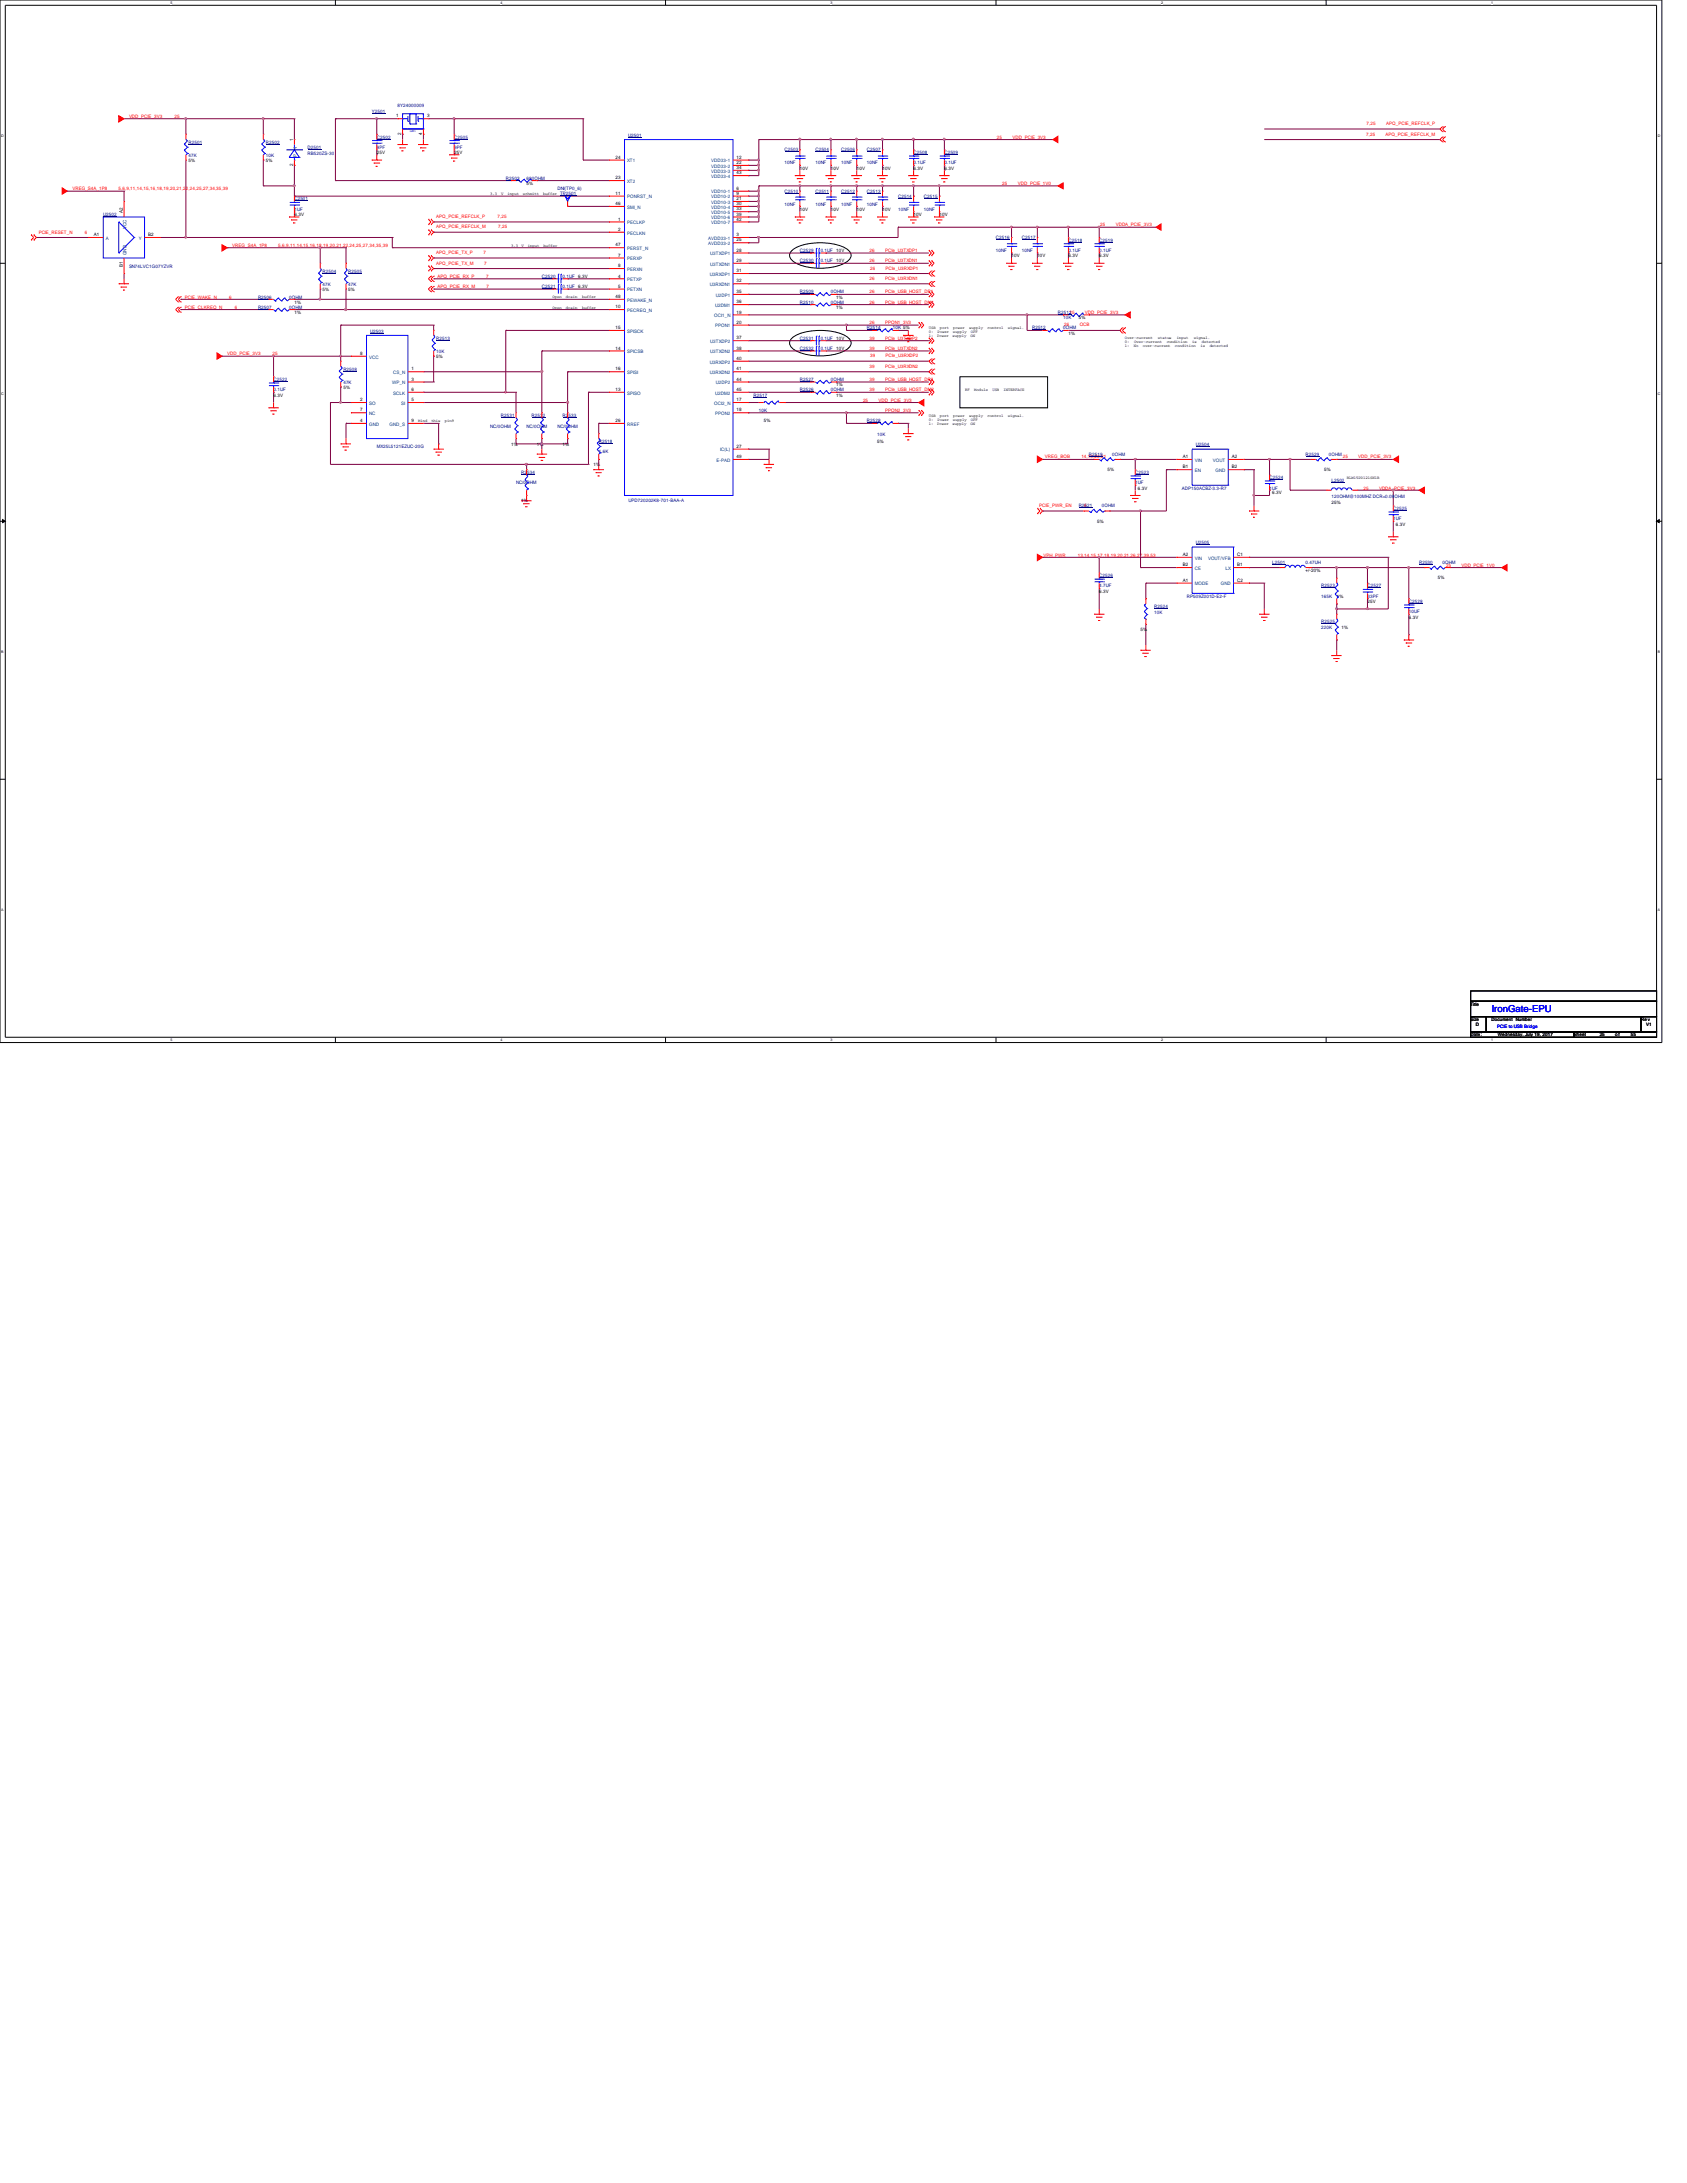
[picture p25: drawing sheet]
<svg xmlns="http://www.w3.org/2000/svg" width="216mm" height="279mm" viewBox="0 0 216 279" stroke-linecap="round" stroke-linejoin="round" font-family="sans-serif">
<defs><g id="words">
<text font-size="1.2" fill="#00f" x="190.9" y="129.5">IronGate-EPU</text>
<g font-size=".6" fill="#f00">
<text x="16.5" y="15.1">VDD_PCIE_3V3</text>
<text x="22.4" y="15.1">25</text>
<text x="127.6" y="17.7">25</text>
<text x="129.6" y="17.7">VDD_PCIE_3V3</text>
<text x="174.8" y="17.4">7,25</text>
<text x="174.9" y="16">7,25</text>
<text x="177.3" y="17.4">APQ_PCIE_REFCLK_M</text>
<text x="177.4" y="16">APQ_PCIE_REFCLK_P</text>
<text x="128.3" y="23.7">25</text>
<text x="130.3" y="23.7">VDD_PCIE_1V0</text>
<text x="5" y="29.9">PCIE_RESET_N</text>
<text x="9.3" y="24.3">VREG_S4A_1P8</text>
<text x="10.8" y="29.9">6</text>
<text x="15.2" y="24.3">5,6,9,11,14,15,16,18,19,20,21,22,24,25,27,34,35,39</text>
<text x="55.8" y="27.9">APQ_PCIE_REFCLK_P</text>
<text x="55.8" y="29.2">APQ_PCIE_REFCLK_M</text>
<text x="63.7" y="27.9">7,25</text>
<text x="63.8" y="29.2">7,25</text>
<text x="140.8" y="29">25</text>
<text x="142.8" y="29">VDDA_PCIE_3V3</text>
<text x="29.7" y="31.6">VREG_S4A_1P8</text>
<text x="35.6" y="31.6">5,6,9,11,14,15,16,18,19,20,21,22,24,25,27,34,35,39</text>
<text x="55.8" y="33.9">APQ_PCIE_TX_M</text>
<text x="55.8" y="32.5">APQ_PCIE_TX_P</text>
<text x="56" y="35.6">APQ_PCIE_RX_P</text>
<text x="61.9" y="32.5">7</text>
<text x="62" y="33.9">7</text>
<text x="62.2" y="35.6">7</text>
<text x="111.3" y="32.3">26</text>
<text x="111.3" y="33.6">26</text>
<text x="111.3" y="35.8">26</text>
<text x="111.4" y="34.5">26</text>
<text x="113.3" y="32.3">PCIe_U3TXDP1</text>
<text x="113.3" y="33.6">PCIe_U3TXDN1</text>
<text x="113.3" y="35.8">PCIe_U3RXDN1</text>
<text x="113.3" y="34.5">PCIe_U3RXDP1</text>
<text x="23.7" y="39.5">PCIE_CLKREQ_N</text>
<text x="23.7" y="38.2">PCIE_WAKE_N</text>
<text x="29.3" y="38.2">6</text>
<text x="30.1" y="39.5">6</text>
<text x="56" y="36.9">APQ_PCIE_RX_M</text>
<text x="62.3" y="36.9">7</text>
<text x="111.3" y="41.5">26</text>
<text x="111.3" y="37.5">26</text>
<text x="111.3" y="38.9">26</text>
<text x="113.3" y="37.5">PCIe_USB_HOST_DP1</text>
<text x="113.3" y="38.9">PCIe_USB_HOST_DM1</text>
<text x="113.3" y="41.5">PPON1_3V3</text>
<text x="136.2" y="41.8">26</text>
<text x="136.9" y="40.2">25</text>
<text x="138.2" y="41.8">OCB</text>
<text x="138.9" y="40.2">VDD_PCIE_3V3</text>
<text x="29.1" y="45.5">VDD_PCIE_3V3</text>
<text x="34.9" y="45.5">25</text>
<text x="111.3" y="43.5">39</text>
<text x="111.3" y="44.8">39</text>
<text x="111.3" y="47.1">39</text>
<text x="111.4" y="45.7">39</text>
<text x="113.3" y="43.5">PCIe_U3TXDP2</text>
<text x="113.3" y="44.8">PCIe_U3TXDN2</text>
<text x="113.3" y="47.1">PCIe_U3RXDN2</text>
<text x="113.3" y="45.7">PCIe_U3RXDP2</text>
<text x="110.4" y="51.4">25</text>
<text x="111.3" y="48.8">39</text>
<text x="111.3" y="50.1">39</text>
<text x="112.4" y="51.4">VDD_PCIE_3V3</text>
<text x="113.3" y="48.8">PCIe_USB_HOST_DP2</text>
<text x="113.3" y="50.1">PCIe_USB_HOST_DM2</text>
<text x="113.3" y="52.7">PPON2_3V3</text>
<text x="133.7" y="58.7">VREG_BOB</text>
<text x="138.4" y="58.7">14,19,20,21</text>
<text x="171.9" y="58.7">25</text>
<text x="173.8" y="58.7">VDD_PCIE_3V3</text>
<text x="133" y="64.9">PCIE_PWR_EN</text>
<text x="138.8" y="64.9">6</text>
<text x="174.5" y="62.7">25</text>
<text x="176.5" y="62.7">VDDA_PCIE_3V3</text>
<text x="133.6" y="71.2">VPH_PWR</text>
<text x="137.9" y="71.2">13,14,15,17,18,19,20,21,26,27,39,53</text>
<text x="185.1" y="72.6">25</text>
<text x="187" y="72.6">VDD_PCIE_1V0</text>
</g>
<g font-size=".6" fill="#000080">
<text x="47.6" y="14.4">Y2501</text>
<text x="48.2" y="17.7">C2502</text>
<text x="50.9" y="13.8">8Y24000009</text>
<text x="58.1" y="17.7">C2505</text>
<text x="80.4" y="17.5">U2501</text>
<text x="24.1" y="18.4">R2501</text>
<text x="24.1" y="20.1">47K</text>
<text x="34" y="18.4">R2502</text>
<text x="34" y="20.1">10K</text>
<text x="39.4" y="19.1">D2501</text>
<text x="39.4" y="19.9">RB520ZS-30</text>
<text x="48.2" y="19.1">9PF</text>
<text x="58.1" y="19.1">9PF</text>
<text x="64.7" y="23">R2503</text>
<text x="67.4" y="23">680OHM</text>
<text x="100.4" y="19.4">C2503</text>
<text x="100.4" y="21">10NF</text>
<text x="104.4" y="19.4">C2504</text>
<text x="104.4" y="21">10NF</text>
<text x="107.7" y="19.4">C2506</text>
<text x="107.7" y="21">10NF</text>
<text x="111" y="19.4">C2507</text>
<text x="111" y="21">10NF</text>
<text x="116.9" y="19.7">C2508</text>
<text x="116.9" y="21">0.1UF</text>
<text x="120.9" y="19.7">C2509</text>
<text x="120.9" y="21">0.1UF</text>
<text x="13.2" y="27.6">U2502</text>
<text x="37.7" y="25.7">C2501</text>
<text x="37.7" y="27">1UF</text>
<text x="71.3" y="24.3">DNI(TP0_6)</text>
<text x="71.7" y="25">TP2501</text>
<text x="100.4" y="24.7">C2510</text>
<text x="100.4" y="26.3">10NF</text>
<text x="104.4" y="24.7">C2511</text>
<text x="104.4" y="26.3">10NF</text>
<text x="107.7" y="24.7">C2512</text>
<text x="107.7" y="26.3">10NF</text>
<text x="111" y="24.7">C2513</text>
<text x="111" y="26.3">10NF</text>
<text x="114.9" y="25.3">C2514</text>
<text x="114.9" y="27">10NF</text>
<text x="118.2" y="25.3">C2515</text>
<text x="118.2" y="27">10NF</text>
<text x="16.5" y="34.2">SN74LVC1G07YZVR</text>
<text x="41.3" y="34.9">R2504</text>
<text x="44.6" y="34.9">R2505</text>
<text x="69.3" y="35.6">C2520</text>
<text x="72" y="35.6">0.1UF 6.3V</text>
<text x="102.4" y="32.3">C2529</text>
<text x="102.4" y="33.6">C2530</text>
<text x="105" y="32.3">0.1UF 10V</text>
<text x="105" y="33.6">0.1UF 10V</text>
<text x="127.5" y="30.6">C2516</text>
<text x="127.5" y="32.3">10NF</text>
<text x="130.8" y="30.6">C2517</text>
<text x="130.8" y="32.3">10NF</text>
<text x="136.7" y="30.9">C2518</text>
<text x="136.7" y="32.3">0.1UF</text>
<text x="140.7" y="30.9">C2519</text>
<text x="140.7" y="32.3">0.1UF</text>
<text x="33" y="38.2">R2506</text>
<text x="33" y="39.5">R2507</text>
<text x="37" y="38.2">0OHM</text>
<text x="37" y="39.5">0OHM</text>
<text x="41.3" y="36.6">47K</text>
<text x="44.6" y="36.6">47K</text>
<text x="69.3" y="36.9">C2521</text>
<text x="72" y="36.9">0.1UF 6.3V</text>
<text x="102.4" y="37.5">R2509</text>
<text x="102.4" y="38.9">R2510</text>
<text x="106.3" y="37.5">0OHM</text>
<text x="106.3" y="38.9">0OHM</text>
<text x="135.4" y="40.2">R2511</text>
<text x="136.1" y="40.9">10K</text>
<text x="43.9" y="47.5">R2508</text>
<text x="47.4" y="42.6">U2503</text>
<text x="55.8" y="43.5">R2513</text>
<text x="55.8" y="45.1">10K</text>
<text x="102.4" y="43.5">C2531</text>
<text x="102.4" y="44.8">C2532</text>
<text x="105" y="43.5">0.1UF 10V</text>
<text x="105" y="44.8">0.1UF 10V</text>
<text x="111" y="42.2">R2514</text>
<text x="114.3" y="42.2">10K 5%</text>
<text x="132.1" y="42.2">R2512</text>
<text x="136.1" y="42.2">0OHM</text>
<text x="35" y="48.8">C2522</text>
<text x="35" y="50.1">0.1UF</text>
<text x="43.9" y="49.1">47K</text>
<text x="64.1" y="53.4">R2531</text>
<text x="68" y="53.4">R2532</text>
<text x="72" y="53.4">R2533</text>
<text x="96.4" y="50.8">R2517</text>
<text x="97.1" y="52.7">10K</text>
<text x="102.4" y="50.1">R2526</text>
<text x="102.4" y="48.8">R2527</text>
<text x="106.3" y="50.1">0OHM</text>
<text x="106.3" y="48.8">0OHM</text>
<text x="48.2" y="57.4">MX25L5121EZUC-20G</text>
<text x="62.7" y="54.7">NC/0OHM</text>
<text x="67.4" y="54.7">NC/0OHM</text>
<text x="71.3" y="54.7">NC/0OHM</text>
<text x="76.6" y="56.7">R2518</text>
<text x="76.6" y="58">1.6K</text>
<text x="111" y="54.1">R2528</text>
<text x="112.3" y="55.8">10K</text>
<text x="139.4" y="58.3">R2519</text>
<text x="142.3" y="58.3">0OHM</text>
<text x="153" y="57.1">U2504</text>
<text x="167.1" y="58.3">R2529</text>
<text x="170.1" y="58.3">0OHM</text>
<text x="66" y="62">NC/0OHM</text>
<text x="66.7" y="60.7">R2534</text>
<text x="80.4" y="64.2">UPD720202K8-701-BAA-A</text>
<text x="138" y="64.9">R2521</text>
<text x="141" y="64.9">0OHM</text>
<text x="145.3" y="60.7">C2523</text>
<text x="145.3" y="62">1UF</text>
<text x="151.3" y="62.7">ADP150ACBZ-3.3-R7</text>
<text x="162.5" y="61.3">C2524</text>
<text x="162.5" y="62.7">1UF</text>
<text x="170.4" y="61.6">L2502</text>
<text x="170.4" y="63.7">120OHM@100MHZ DCR=0.09OHM</text>
<text x="178.3" y="65.3">C2525</text>
<text x="153" y="69.6">U2505</text>
<text x="178.3" y="66.6">1UF</text>
<text x="140.7" y="73.9">C2526</text>
<text x="140.7" y="75.2">4.7UF</text>
<text x="147.7" y="77.9">R2524</text>
<text x="151.9" y="76.5">RP509Z001D-E2-F</text>
<text x="162.8" y="72.2">L2501</text>
<text x="167.1" y="72.2">0.47UH</text>
<text x="169.1" y="75.2">R2523</text>
<text x="169.1" y="76.5">165K</text>
<text x="175" y="75.2">C2527</text>
<text x="175" y="76.5">33PF</text>
<text x="180.3" y="77.2">C2528</text>
<text x="181.6" y="72.2">R2530</text>
<text x="184.6" y="72.2">0OHM</text>
<text x="147.7" y="78.6">10K</text>
<text x="169.1" y="79.8">R2525</text>
<text x="169.1" y="80.5">220K</text>
<text x="180.3" y="78.5">10UF</text>
</g>
<g font-size=".6">
<text x="50.7" y="15">1</text>
<text x="51.4" y="17.3" transform="rotate(-90 51.4 17.3)">2</text>
<text x="54" y="17.3" transform="rotate(-90 54 17.3)">4</text>
<text x="54.7" y="15">3</text>
<text x="24.1" y="20.7">5%</text>
<text x="34" y="20.7">5%</text>
<text x="37.5" y="21.3" transform="rotate(-90 37.5 21.3)">2</text>
<text x="37.5" y="18" transform="rotate(-90 37.5 18)">1</text>
<text x="48.2" y="19.7">25V</text>
<text x="58.1" y="19.7">25V</text>
<text x="67.4" y="23.7">5%</text>
<text x="78.8" y="20.3">24</text>
<text x="78.8" y="22.9">23</text>
<text x="94.3" y="22.3">43</text>
<text x="94.3" y="21.6">34</text>
<text x="94.3" y="21">22</text>
<text x="94.3" y="20.3">12</text>
<text x="102.4" y="21.7">10V</text>
<text x="106.3" y="21.7">10V</text>
<text x="109.6" y="21.7">10V</text>
<text x="112.9" y="21.7">10V</text>
<text x="116.9" y="21.7">6.3V</text>
<text x="120.9" y="21.7">6.3V</text>
<text x="15.7" y="27.3" transform="rotate(-90 15.7 27.3)">A2</text>
<text x="37.7" y="27.6">6.3V</text>
<text x="78.8" y="24.9">11</text>
<text x="78.8" y="26.2">46</text>
<text x="79.1" y="28.2">1</text>
<text x="79.1" y="29.5">2</text>
<text x="94.3" y="28.2">42</text>
<text x="94.3" y="27.6">39</text>
<text x="94.3" y="26.9">33</text>
<text x="94.3" y="26.2">30</text>
<text x="94.3" y="25.6">21</text>
<text x="94.3" y="24.9">9</text>
<text x="94.3" y="24.3">6</text>
<text x="102.4" y="27">10V</text>
<text x="106.3" y="27">10V</text>
<text x="109.6" y="27">10V</text>
<text x="112.9" y="27">10V</text>
<text x="116.9" y="27.6">10V</text>
<text x="120.2" y="27.6">10V</text>
<text x="12" y="30.2">A1</text>
<text x="15.7" y="34.2" transform="rotate(-90 15.7 34.2)">B1</text>
<text x="19" y="30.2">B2</text>
<text x="78.8" y="31.5">47</text>
<text x="79.1" y="32.9">7</text>
<text x="79.1" y="34.2">8</text>
<text x="79.1" y="35.5">4</text>
<text x="94.3" y="34.8">31</text>
<text x="94.3" y="33.5">29</text>
<text x="94.3" y="32.2">28</text>
<text x="94.3" y="30.9">25</text>
<text x="94.3" y="30.2">3</text>
<text x="129.5" y="32.9">10V</text>
<text x="132.8" y="32.9">10V</text>
<text x="136.7" y="32.9">6.3V</text>
<text x="140.7" y="32.9">6.3V</text>
<text x="37.7" y="38.9">1%</text>
<text x="37.7" y="40.2">1%</text>
<text x="41.3" y="37.2">5%</text>
<text x="44.6" y="37.2">5%</text>
<text x="78.8" y="38.1">48</text>
<text x="78.8" y="39.5">10</text>
<text x="79.1" y="36.8">5</text>
<text x="94.3" y="41.4">20</text>
<text x="94.3" y="40.1">19</text>
<text x="94.3" y="38.8">36</text>
<text x="94.3" y="37.5">35</text>
<text x="94.3" y="36.2">32</text>
<text x="107" y="38.2">1%</text>
<text x="107" y="39.5">1%</text>
<text x="138" y="40.9">5%</text>
<text x="46.1" y="45.4">8</text>
<text x="52.7" y="47.4">1</text>
<text x="55.8" y="45.8">5%</text>
<text x="78.8" y="42.1">15</text>
<text x="78.8" y="44.7">14</text>
<text x="78.8" y="47.4">16</text>
<text x="94.3" y="43.4">37</text>
<text x="94.3" y="44.7">38</text>
<text x="94.3" y="46.1">40</text>
<text x="94.3" y="47.4">41</text>
<text x="136.7" y="42.8">1%</text>
<text x="35" y="50.8">6.3V</text>
<text x="43.9" y="49.8">5%</text>
<text x="46.1" y="51.4">2</text>
<text x="46.1" y="52.7">7</text>
<text x="52.7" y="51.4">5</text>
<text x="52.7" y="50">6</text>
<text x="52.7" y="48.7">3</text>
<text x="78.8" y="50">13</text>
<text x="94.3" y="48.7">44</text>
<text x="94.3" y="50">45</text>
<text x="94.3" y="51.4">17</text>
<text x="94.3" y="52.7">18</text>
<text x="97.7" y="54">5%</text>
<text x="107" y="50.8">1%</text>
<text x="107" y="49.4">1%</text>
<text x="46.1" y="54">4</text>
<text x="52.7" y="54">9</text>
<text x="65.4" y="57">1%</text>
<text x="68.7" y="57">1%</text>
<text x="72" y="57">1%</text>
<text x="75.9" y="59.7">1%</text>
<text x="78.8" y="54">26</text>
<text x="94.3" y="57.3">27</text>
<text x="94.3" y="58.6">49</text>
<text x="112.3" y="56.6">5%</text>
<text x="151.4" y="58.6">A1</text>
<text x="151.4" y="59.9">B1</text>
<text x="157.6" y="58.6">A2</text>
<text x="157.6" y="59.9">B2</text>
<text x="66.7" y="64.3">1%</text>
<text x="141.7" y="60.3">5%</text>
<text x="145.6" y="62.7">6.3V</text>
<text x="162.8" y="63.3">6.3V</text>
<text x="169.5" y="60.3">5%</text>
<text x="170.4" y="64.6">25%</text>
<text x="140.4" y="66.9">5%</text>
<text x="151.4" y="71.2">A2</text>
<text x="158.3" y="71.2">C1</text>
<text x="178.6" y="67.3">6.3V</text>
<text x="140.7" y="75.9">6.3V</text>
<text x="151.4" y="74.5">A1</text>
<text x="151.4" y="72.5">B2</text>
<text x="158.3" y="72.5">B1</text>
<text x="158.3" y="74.5">C2</text>
<text x="167.1" y="73.2">+/-20%</text>
<text x="171.1" y="76.5">1%</text>
<text x="175" y="77.2">25V</text>
<text x="184" y="74.1">5%</text>
<text x="146" y="80.8">5%</text>
<text x="171.7" y="80.5">1%</text>
<text x="180.3" y="79.2">6.3V</text>
<text x="188.2" y="128.7">Title</text>
<text x="188.2" y="130.7">Size</text>
<text x="188.9" y="131.3">D</text>
<text x="190.9" y="130.7">Document</text>
<text x="194" y="130.7">Number</text>
<text x="210" y="130.7">Re v</text>
<text x="210.7" y="131.3">V1</text>
<text x="188.2" y="132.6">Date:</text>
<text x="191.7" y="132.6">Wednesday, July 19, 2017</text>
<text x="201.4" y="132.6">Sheet</text>
<text x="204.7" y="132.6">25</text>
<text x="206.7" y="132.6">o f</text>
<text x="208.7" y="132.6">55</text>
</g>
<g font-size=".6" fill="#004080">
<text x="38" y="20.2" transform="rotate(-90 38 20.2)">P</text>
<text x="38" y="19.3" transform="rotate(-90 38 19.3)">N</text>
<text x="80.3" y="20.8">XT1</text>
<text x="80.3" y="23.4">XT2</text>
<text x="91" y="22.8">VDD33-4</text>
<text x="91" y="22.1">VDD33-3</text>
<text x="91" y="21.5">VDD33-2</text>
<text x="91" y="20.8">VDD33-1</text>
<text x="16.2" y="29.3" transform="rotate(-90 16.2 29.3)">VCC</text>
<text x="80.3" y="25.4">PONRST_N</text>
<text x="80.3" y="26.7">SMI_N</text>
<text x="80.3" y="28.7">PECLKP</text>
<text x="91" y="28.7">VDD10-7</text>
<text x="91" y="28.1">VDD10-6</text>
<text x="91" y="27.4">VDD10-5</text>
<text x="91" y="26.7">VDD10-4</text>
<text x="91" y="26.1">VDD10-3</text>
<text x="91" y="25.4">VDD10-2</text>
<text x="91" y="24.8">VDD10-1</text>
<text x="13.5" y="30.7">A</text>
<text x="16.2" y="32.7" transform="rotate(-90 16.2 32.7)">GND</text>
<text x="17.8" y="30.7">Y</text>
<text x="80.3" y="30">PECLKN</text>
<text x="80.3" y="32">PERST_N</text>
<text x="80.3" y="33.3">PERXP</text>
<text x="80.3" y="34.7">PERXN</text>
<text x="80.3" y="36">PETXP</text>
<text x="90.6" y="31.4">AVDD33-2</text>
<text x="90.6" y="30.7">AVDD33-1</text>
<text x="90.8" y="35.3">U3RXDP1</text>
<text x="90.9" y="34">U3TXDN1</text>
<text x="90.9" y="32.7">U3TXDP1</text>
<text x="80.3" y="37.3">PETXN</text>
<text x="80.3" y="38.6">PEWAKE_N</text>
<text x="80.3" y="39.9">PECREQ_N</text>
<text x="90.8" y="36.6">U3RXDN1</text>
<text x="91.4" y="40.6">OCI1_N</text>
<text x="91.5" y="41.9">PPON1</text>
<text x="91.5" y="39.3">U2DM1</text>
<text x="91.6" y="38">U2DP1</text>
<text x="47.2" y="45.9">VCC</text>
<text x="50.3" y="47.9">CS_N</text>
<text x="80.3" y="42.6">SPISCK</text>
<text x="80.3" y="45.2">SPICSB</text>
<text x="80.3" y="47.9">SPISI</text>
<text x="90.8" y="46.5">U3RXDP2</text>
<text x="90.8" y="47.9">U3RXDN2</text>
<text x="90.9" y="43.9">U3TXDP2</text>
<text x="90.9" y="45.2">U3TXDN2</text>
<text x="47.2" y="51.8">SO</text>
<text x="47.2" y="53.1">NC</text>
<text x="50.2" y="49.2">WP_N</text>
<text x="50.3" y="50.5">SCLK</text>
<text x="51.4" y="51.8">SI</text>
<text x="80.3" y="50.5">SPISO</text>
<text x="91.4" y="51.8">OCI2_N</text>
<text x="91.5" y="50.5">U2DM2</text>
<text x="91.5" y="53.1">PPON2</text>
<text x="91.6" y="49.2">U2DP2</text>
<text x="47.2" y="54.5">GND</text>
<text x="49.9" y="54.5">GND_S</text>
<text x="80.3" y="54.5">RREF</text>
<text x="91.7" y="59.1">E-PAD</text>
<text x="92.2" y="57.8">IC(L)</text>
<text x="152.9" y="59.1">VIN</text>
<text x="155.2" y="59.1">VOUT</text>
<text x="152.9" y="60.4">EN</text>
<text x="155.6" y="60.4">GND</text>
<text x="152.9" y="71.6">VIN</text>
<text x="154.6" y="71.6">VOUT/VFB</text>
<text x="152.9" y="74.9">MODE</text>
<text x="152.9" y="72.9">CE</text>
<text x="156.3" y="74.9">GND</text>
<text x="156.8" y="72.9">LX</text>
</g>
<text font-size=".6" fill="#00f" x="191.6" y="131.6">PCIE to USB Bridge</text>
<g font-size=".5">
<text x="21.8" y=".5">5</text>
<text x="64.1" y=".5">4</text>
<text x="106.3" y=".5">3</text>
<text x="148.6" y=".5">2</text>
<text x="190.8" y=".5">1</text>
<text x=".2" y="17.6">D</text>
<text x="212.2" y="17.6">D</text>
<text x="62.7" y="25">3.3</text>
<text x="64.1" y="25">V</text>
<text x="64.9" y="25">input</text>
<text x="66.9" y="25">schmitt</text>
<text x="69.5" y="25">buffer</text>
<text x="65.4" y="31.6">3.3</text>
<text x="66.8" y="31.6">V</text>
<text x="67.6" y="31.6">input</text>
<text x="69.6" y="31.6">buffer</text>
<text x="70.7" y="39.5">Open</text>
<text x="70.7" y="38.2">Open</text>
<text x="72.4" y="39.5">drain</text>
<text x="72.4" y="38.2">drain</text>
<text x="74.5" y="39.5">buffer</text>
<text x="74.5" y="38.2">buffer</text>
<text x="118.9" y="42.1">USB</text>
<text x="118.9" y="42.6">0:</text>
<text x="118.9" y="43.1">1:</text>
<text x="119.9" y="43.1">Power</text>
<text x="120" y="42.6">Power</text>
<text x="120.3" y="42.1">port</text>
<text x="121.9" y="43.1">supply</text>
<text x="122" y="42.6">supply</text>
<text x="122" y="42.1">power</text>
<text x="124" y="42.1">supply</text>
<text x="124.2" y="43.1">ON</text>
<text x="124.2" y="42.6">OFF</text>
<text x="126.4" y="42.1">control</text>
<text x="129" y="42.1">signal.</text>
<text x="144" y="43.4">Over-current</text>
<text x="144" y="43.9">0:</text>
<text x="144" y="44.5">1:</text>
<text x="145.1" y="44.5">No</text>
<text x="145.2" y="43.9">Over-current</text>
<text x="146.3" y="44.5">over-current</text>
<text x="148.2" y="43.4">status</text>
<text x="149.3" y="43.9">condition</text>
<text x="150.4" y="44.5">condition</text>
<text x="150.6" y="43.4">input</text>
<text x="152.6" y="43.9">is</text>
<text x="152.8" y="43.4">signal.</text>
<text x="153.6" y="44.5">is</text>
<text x="153.8" y="43.9">detected</text>
<text x="154.8" y="44.5">detected</text>
<text x=".2" y="50.6">C</text>
<text x="118.9" y="53.3">USB</text>
<text x="118.9" y="53.8">0:</text>
<text x="120" y="53.8">Power</text>
<text x="120.3" y="53.3">port</text>
<text x="122" y="53.8">supply</text>
<text x="122" y="53.3">power</text>
<text x="123.5" y="50">RF</text>
<text x="124" y="53.3">supply</text>
<text x="124.2" y="53.8">OFF</text>
<text x="124.7" y="50">Module</text>
<text x="126.4" y="53.3">control</text>
<text x="127" y="50">USB</text>
<text x="128.4" y="50">INTERFACE</text>
<text x="129" y="53.3">signal.</text>
<text x="212.2" y="50.6">C</text>
<text x="53.5" y="54">Mind</text>
<text x="55.2" y="54">this</text>
<text x="56.9" y="54">pin9</text>
<text x="118.9" y="54.4">1:</text>
<text x="119.9" y="54.4">Power</text>
<text x="121.9" y="54.4">supply</text>
<text x="124.2" y="54.4">ON</text>
<text x="172.4" y="61.3">BLM15PD121SN1B</text>
<text x=".2" y="83.6">B</text>
<text x="212.2" y="83.6">B</text>
<text x=".2" y="116.6">A</text>
<text x="212.2" y="116.6">A</text>
<text x="21.8" y="133.2">5</text>
<text x="64.1" y="133.2">4</text>
<text x="106.3" y="133.2">3</text>
<text x="148.6" y="133.2">2</text>
<text x="190.8" y="133.2">1</text>
</g>
<text font-size=".4" fill="#00f" x="52.5" y="16.9">GND</text>
</g></defs>
<path d="M0 0h212.7v133.4h-212.7zM.7 .7h211.3v132.1h-211.3z" fill="none" stroke="#000" stroke-width=".13"/>
<g fill="#fff">
<path d="M21.8 .1h.2v.5h-.2z"/>
<path d="M21.8 132.8h.2v.6h-.2z"/>
</g>
<path d="M42.9 0v.7M42.9 132.8v.6" fill="none" stroke="#000" stroke-width=".13"/>
<g fill="#fff">
<path d="M64.1 .1h.2v.5h-.2z"/>
<path d="M64.1 132.8h.2v.6h-.2z"/>
</g>
<path d="M85.2 0v.7M85.2 132.8v.6" fill="none" stroke="#000" stroke-width=".13"/>
<g fill="#fff">
<path d="M106.3 .1h.2v.5h-.2z"/>
<path d="M106.3 132.8h.2v.6h-.2z"/>
</g>
<path d="M127.5 0v.7M127.5 132.8v.6" fill="none" stroke="#000" stroke-width=".13"/>
<g fill="#fff">
<path d="M148.6 .1h.2v.5h-.2z"/>
<path d="M148.6 132.8h.2v.6h-.2z"/>
</g>
<path d="M169.7 0v.7M169.7 132.8v.6" fill="none" stroke="#000" stroke-width=".13"/>
<g fill="#fff">
<path d="M190.8 .1h.3v.5h-.3z"/>
<path d="M190.8 132.8h.3v.6h-.3z"/>
<path d="M.2 17.2h.2v.5h-.2z"/>
<path d="M212.2 17.2h.2v.5h-.2z"/>
<path d="M.2 50.2h.2v.5h-.2z"/>
<path d="M212.2 50.2h.2v.5h-.2z"/>
</g>
<path d="M0 33.7h.7M212 33.7h.7" fill="none" stroke="#000" stroke-width=".13"/>
<g fill="#fff">
<path d="M.2 83.2h.2v.5h-.2z"/>
<path d="M212.2 83.2h.2v.5h-.2z"/>
</g>
<path d="M0 66.7h.7M.3 66.5l.4 .2-.4 .2zM212 66.7l.3-.2v.4zM212 66.7h.7" fill="none" stroke="#000" stroke-width=".13"/>
<path d="M.3 66.5l.4 .2-.4 .2zM212 66.7l.3-.2v.4z" fill="#000"/>
<g fill="#fff">
<path d="M.2 116.2h.3v.6h-.3z"/>
<path d="M212.2 116.2h.3v.6h-.3z"/>
</g>
<path d="M101.4 32a7 7 0 0 1 5.3-.8 3.2 3.2 0 0 1 2.1 1.1 1.04 1.04 0 0 1-.7 1.4 7.8 7.8 0 0 1-6.2 0 .99 .99 0 0 1-.8-.7 .99 .99 0 0 1 .3-1zM101.4 43.2a7 7 0 0 1 5.3-.7 3.2 3.2 0 0 1 2.1 1 1.04 1.04 0 0 1-.7 1.4 7.8 7.8 0 0 1-6.2 0 .99 .99 0 0 1-.8-.7 .99 .99 0 0 1 .3-1zM122.9 48.2h11.2v4h-11.2zM0 99.7h.7M212 99.7h.7" fill="none" stroke="#000" stroke-width=".13"/>
<path d="M95.8 41.6h.1M95.8 41.6h12.5" fill="none" stroke="#800040" stroke-width=".13"/>
<path d="M108.2 41.5h.2v.2h-.2z" fill-rule="evenodd" fill="#f0f"/>
<path d="M108.2 41.5h.2v.2h-.2z" fill="none" stroke="#f0f" stroke-width=".13"/>
<path d="M37.7 39.6h.1M37.7 38.3h.1M37.7 39.6h6.6M37.7 38.3h40.2M41 38.3h.1M108.3 41.6h.1M108.3 42.3h.1M108.3 41.6h9.3M108.3 41.6v.7M108.3 42.3h3.3M114.9 42.3h.1M114.9 42.3h1.3" fill="none" stroke="#800040" stroke-width=".13"/>
<path d="M40.8 38.2l.3 .1-.2 .1z" fill-rule="evenodd" fill="#f0f"/>
<path d="M40.8 38.2l.3 .1-.2 .1z" fill="none" stroke="#f0f" stroke-width=".13"/>
<path d="M41 37h.1M41 31.7h.1M41 31.7v2M41 37v1.3M41 31.7h3.3M44.3 31.7h.1M44.3 39.6h.1M44.3 31.7v2M44.3 39.6h33.6" fill="none" stroke="#800040" stroke-width=".13"/>
<path d="M44.1 39.5h.2v.2h-.2z" fill-rule="evenodd" fill="#f0f"/>
<path d="M44.1 39.5h.2v.2h-.2z" fill="none" stroke="#f0f" stroke-width=".13"/>
<path d="M29.1 31.7h.1M29.1 31.7h11.9M44.3 37h.1M44.3 37v2.6" fill="none" stroke="#800040" stroke-width=".13"/>
<path d="M40.8 31.6l.3 .1-.2 .1z" fill-rule="evenodd" fill="#f0f"/>
<path d="M40.8 31.6l.3 .1-.2 .1z" fill="none" stroke="#f0f" stroke-width=".13"/>
<g fill="none" stroke="#800040" stroke-width=".13">
<path d="M33.7 15.2h.1M33.7 15.2v2M33.7 15.2h4M37.7 15.2h.1M37.7 15.2v2.7M23.1 39.6h.1M23.1 38.3h.1M23.1 39.6h11.3M23.1 38.3h11.3M33.7 23.8h.1M33.7 20.5h.1M33.7 23.8h4"/>
<path d="M33.7 20.5v3.3M37.7 25.1h.1M37.7 23.8h.1M37.7 21.2h.1M37.7 25.1h40.2M37.7 21.2v3.9"/>
</g>
<path d="M37.5 23.7h.3l-.2 .2z" fill-rule="evenodd" fill="#f0f"/>
<path d="M37.5 23.7h.3l-.2 .2z" fill="none" stroke="#f0f" stroke-width=".13"/>
<path d="M15.9 15.2h17.8M23.8 15.2h.1M33.7 15.2h.1" fill="none" stroke="#800040" stroke-width=".13"/>
<path d="M23.7 15.1h.1v.1h-.1z" fill-rule="evenodd" fill="#f0f"/>
<path d="M23.7 15.1h.1v.1h-.1z" fill="none" stroke="#f0f" stroke-width=".13"/>
<path d="M33.6 15.1h.1v.1h-.1z" fill-rule="evenodd" fill="#f0f"/>
<path d="M33.6 15.1h.1v.1h-.1z" fill="none" stroke="#f0f" stroke-width=".13"/>
<path d="M23.8 30.4h26.4M50.2 30.4h.1M50.2 30.4v1.3" fill="none" stroke="#800040" stroke-width=".13"/>
<path d="M23.7 30.3h.1v.1h-.1z" fill-rule="evenodd" fill="#f0f"/>
<path d="M23.7 30.3h.1v.1h-.1z" fill="none" stroke="#f0f" stroke-width=".13"/>
<g fill="none" stroke="#800040" stroke-width=".13">
<path d="M42.9 15.2h.1M42.9 15.2h5.3M54.8 15.2h3.3M58.1 15.2h.1M4.7 30.4h.1M4.7 30.4h6.6M8.6 24.5h.1M8.6 24.5h7.3M15.9 35h.1M15.9 24.5h.1M15.9 24.5v1.3M15.9 35v.7"/>
<path d="M20.5 30.4h3.3M23.8 30.4h.1M50.2 31.7h.1M50.2 31.7h27.7M72.6 26.4h.1M72.6 26.4h5.3M95.8 57.5h.1M95.8 58.8h.1M95.8 57.5h2.6M98.4 57.5h.1M98.4 57.5v1.3h-2.6"/>
</g>
<path d="M48.1 15.1h.2v.1h-.2z" fill-rule="evenodd" fill="#f0f"/>
<path d="M48.1 15.1h.2v.1h-.2z" fill="none" stroke="#f0f" stroke-width=".13"/>
<path d="M42.9 15.2h.1M42.9 15.2v7.9M58.1 15.2h.1M58.1 15.2h16.5M74.6 15.2h.1M74.6 15.2v5.3M74.6 20.5h.1M74.6 20.5h3.3" fill="none" stroke="#800040" stroke-width=".13"/>
<path d="M58 15.1h.2v.1h-.2z" fill-rule="evenodd" fill="#f0f"/>
<path d="M58 15.1h.2v.1h-.2z" fill="none" stroke="#f0f" stroke-width=".13"/>
<g fill="none" stroke="#800040" stroke-width=".13">
<path d="M48.2 15.2h.1M48.2 15.2h2.7M48.2 15.2v2M58.1 15.2h.1M58.1 15.2v2M42.9 23.1h.1M42.9 23.1h22.5M55.5 28.4h.1M55.5 29.7h.1M55.5 34.4h.1M55.5 33h.1M55.5 37h.1"/>
<path d="M55.5 35.7h.1M55.5 28.4h22.4M55.5 29.7h22.4M55.5 34.4h22.4M55.5 33h22.4M55.5 37h15.2M55.5 35.7h15.2M68.7 23.1h.1M68.7 23.1h9.2M72.6 37h.1M72.6 35.7h.1M72.6 37h5.3"/>
<path d="M72.6 35.7h5.3M43.6 45.6h.1M43.6 41.6h.1M43.6 45.6h1.3M43.6 41.6v4M54.2 47.6h15.1M69.3 47.6h.1"/>
</g>
<path d="M43.5 45.5h.1v.1h-.1z" fill-rule="evenodd" fill="#f0f"/>
<path d="M43.5 45.5h.1v.1h-.1z" fill="none" stroke="#f0f" stroke-width=".13"/>
<path d="M43.6 41.6h.1M43.6 41.6h11.9M54.2 51.5h.1M54.2 51.5h18.4M55.5 41.6h.1M55.5 41.6v.7M64.7 42.3h.1M64.7 42.3h13.2M64.7 42.3v7.9M69.3 44.9h.1M69.3 44.9h8.6M69.3 44.9v2.7" fill="none" stroke="#800040" stroke-width=".13"/>
<path d="M64.6 50.1h.2v.1h-.2z" fill-rule="evenodd" fill="#f0f"/>
<path d="M64.6 50.1h.2v.1h-.2z" fill="none" stroke="#f0f" stroke-width=".13"/>
<path d="M54.2 50.2h.1M54.2 50.2h10.5M72.6 47.6h.1M72.6 47.6h5.3M72.6 47.6v3.9M75.3 50.2h.1M75.3 50.2h2.6M75.3 50.2v9.2" fill="none" stroke="#800040" stroke-width=".13"/>
<path d="M72.5 51.4l.3 .1-.2 .1z" fill-rule="evenodd" fill="#f0f"/>
<path d="M72.5 51.4l.3 .1-.2 .1z" fill="none" stroke="#f0f" stroke-width=".13"/>
<path d="M42.3 51.5h.1M42.3 51.5h1.3M42.3 51.5v7.9h25.1M67.4 59.4h.1" fill="none" stroke="#800040" stroke-width=".13"/>
<path d="M67.3 59.3h.1v.2h-.1z" fill-rule="evenodd" fill="#f0f"/>
<path d="M67.3 59.3h.1v.2h-.1z" fill="none" stroke="#f0f" stroke-width=".13"/>
<path d="M43.6 51.5h.1M43.6 49.5h.1M43.6 51.5h1.3M43.6 49.5v2M44.3 54.2h.1M44.3 54.2h.6M44.3 54.2v1.9M76.6 54.2h.1M76.6 58.8h.1M76.6 54.2h1.3M76.6 54.2v1.3M76.6 58.8v.6" fill="none" stroke="#800040" stroke-width=".13"/>
<path d="M43.5 51.4h.1v.2h-.1z" fill-rule="evenodd" fill="#f0f"/>
<path d="M43.5 51.4h.1v.2h-.1z" fill="none" stroke="#f0f" stroke-width=".13"/>
<path d="M28.4 45.6h.1M28.4 45.6h15.2M35 45.6h.1M43.6 45.6h.1M43.6 45.6v.6" fill="none" stroke="#800040" stroke-width=".13"/>
<path d="M34.9 45.5h.1v.1h-.1z" fill-rule="evenodd" fill="#f0f"/>
<path d="M34.9 45.5h.1v.1h-.1z" fill="none" stroke="#f0f" stroke-width=".13"/>
<path d="M95.8 21.2h.1M95.8 20.5h.1M95.8 21.2h1.3M95.8 20.5h1.3M35 45.6h.1M35 50.2h.1M35 45.6v2.6M35 50.2v1.3" fill="none" stroke="#800040" stroke-width=".13"/>
<path d="M97 20.4h.2l-.1 .2z" fill-rule="evenodd" fill="#f0f"/>
<path d="M97 20.4h.2l-.1 .2z" fill="none" stroke="#f0f" stroke-width=".13"/>
<path d="M95.8 22.5h.1M95.8 21.8h.1M95.8 21.8h1.3M97.1 20.5h.1M97.1 21.8h.1M97.1 21.2h.1M97.1 20.5v2h-1.3" fill="none" stroke="#800040" stroke-width=".13"/>
<path d="M97 21.7l.2 .1-.1 .1z" fill-rule="evenodd" fill="#f0f"/>
<path d="M97 21.7l.2 .1-.1 .1z" fill="none" stroke="#f0f" stroke-width=".13"/>
<path d="M97 21h.1v.2h-.1z" fill-rule="evenodd" fill="#f0f"/>
<path d="M97 21h.1v.2h-.1z" fill="none" stroke="#f0f" stroke-width=".13"/>
<path d="M95.8 27.8h.1M95.8 28.4h.1M95.8 26.4h.1M95.8 27.8h1.3M95.8 26.4h1.3M97.1 27.8h.1M97.1 23.8h.1M97.1 27.1h.1M97.1 23.8v.7M97.1 27.1v1.3h-1.3" fill="none" stroke="#800040" stroke-width=".13"/>
<path d="M97 27.6h.1v.2h-.1z" fill-rule="evenodd" fill="#f0f"/>
<path d="M97 27.6h.1v.2h-.1z" fill="none" stroke="#f0f" stroke-width=".13"/>
<path d="M95.8 27.1h.1M95.8 27.1h1.3" fill="none" stroke="#800040" stroke-width=".13"/>
<path d="M97 27l.2 .1-.1 .1z" fill-rule="evenodd" fill="#f0f"/>
<path d="M97 27l.2 .1-.1 .1z" fill="none" stroke="#f0f" stroke-width=".13"/>
<path d="M97.1 25.8h.1M97.1 25.8v.6" fill="none" stroke="#800040" stroke-width=".13"/>
<path d="M97 26.3h.1v.2h-.1z" fill-rule="evenodd" fill="#f0f"/>
<path d="M97 26.3h.1v.2h-.1z" fill="none" stroke="#f0f" stroke-width=".13"/>
<path d="M95.8 25.8h.1M97.1 26.4h.1M97.1 25.1h.1M97.1 25.1v.7h-1.3M97.1 26.4v.7" fill="none" stroke="#800040" stroke-width=".13"/>
<path d="M97 25.7h.2l-.1 .2z" fill-rule="evenodd" fill="#f0f"/>
<path d="M97 25.7h.2l-.1 .2z" fill="none" stroke="#f0f" stroke-width=".13"/>
<path d="M97 25l.2 .1-.1 .1z" fill-rule="evenodd" fill="#f0f"/>
<path d="M97 25l.2 .1-.1 .1z" fill="none" stroke="#f0f" stroke-width=".13"/>
<path d="M102.4 17.9h.1M102.4 17.9h3.9M102.4 17.9v1.3M112.9 17.9h.1M112.9 17.9v1.3M116.9 17.9h.1M116.9 17.9h4M95.8 25.1h.1M95.8 25.1h1.3" fill="none" stroke="#800040" stroke-width=".13"/>
<path d="M116.8 17.7h.2v.2h-.2z" fill-rule="evenodd" fill="#f0f"/>
<path d="M116.8 17.7h.2v.2h-.2z" fill="none" stroke="#f0f" stroke-width=".13"/>
<path d="M109.6 17.9h.1M109.6 17.9h7.3M109.6 17.9v1.3M112.9 17.9h.1M116.9 17.9h.1M116.9 17.9v1.3M120.9 17.9h.1M120.9 17.9v1.3" fill="none" stroke="#800040" stroke-width=".13"/>
<path d="M112.8 17.7l.2 .1-.1 .1z" fill-rule="evenodd" fill="#f0f"/>
<path d="M112.8 17.7l.2 .1-.1 .1z" fill="none" stroke="#f0f" stroke-width=".13"/>
<path d="M106.3 17.9h.1M106.3 17.9h3.3" fill="none" stroke="#800040" stroke-width=".13"/>
<path d="M109.5 17.7l.2 .1-.1 .1z" fill-rule="evenodd" fill="#f0f"/>
<path d="M109.5 17.7l.2 .1-.1 .1z" fill="none" stroke="#f0f" stroke-width=".13"/>
<path d="M106.2 17.7l.2 .1-.1 .1z" fill-rule="evenodd" fill="#f0f"/>
<path d="M106.2 17.7l.2 .1-.1 .1z" fill="none" stroke="#f0f" stroke-width=".13"/>
<path d="M97.1 17.9h.1M97.1 17.9h5.3M106.3 17.9h.1M106.3 17.9v1.3" fill="none" stroke="#800040" stroke-width=".13"/>
<path d="M102.3 17.7h.1v.2h-.1z" fill-rule="evenodd" fill="#f0f"/>
<path d="M102.3 17.7h.1v.2h-.1z" fill="none" stroke="#f0f" stroke-width=".13"/>
<path d="M97.1 17.9h.1M97.1 17.9v2.6M120.9 17.9h.1M120.9 17.9h13.8M102.4 21.2h.1M102.4 21.2v.6M106.3 21.2h.1M106.3 21.2v.6M109.6 21.2h.1M109.6 21.2v.6M112.9 21.2h.1M112.9 21.2v.6" fill="none" stroke="#800040" stroke-width=".13"/>
<path d="M120.8 17.7l.1 .1-.1 .1z" fill-rule="evenodd" fill="#f0f"/>
<path d="M120.8 17.7l.1 .1-.1 .1z" fill="none" stroke="#f0f" stroke-width=".13"/>
<path d="M97.1 23.8h.1M97.1 23.8h5.3" fill="none" stroke="#800040" stroke-width=".13"/>
<path d="M102.3 23.7h.2l-.1 .2z" fill-rule="evenodd" fill="#f0f"/>
<path d="M102.3 23.7h.2l-.1 .2z" fill="none" stroke="#f0f" stroke-width=".13"/>
<path d="M102.4 23.8h.1M102.4 23.8h7.2M106.3 23.8h.1" fill="none" stroke="#800040" stroke-width=".13"/>
<path d="M109.5 23.7h.2v.1h-.2z" fill-rule="evenodd" fill="#f0f"/>
<path d="M109.5 23.7h.2v.1h-.2z" fill="none" stroke="#f0f" stroke-width=".13"/>
<path d="M106.2 23.7h.2v.1h-.2z" fill-rule="evenodd" fill="#f0f"/>
<path d="M106.2 23.7h.2v.1h-.2z" fill="none" stroke="#f0f" stroke-width=".13"/>
<path d="M109.6 23.8h.1M109.6 23.8h7.3M112.9 23.8h.1" fill="none" stroke="#800040" stroke-width=".13"/>
<path d="M116.8 23.7h.2l-.1 .2z" fill-rule="evenodd" fill="#f0f"/>
<path d="M116.8 23.7h.2l-.1 .2z" fill="none" stroke="#f0f" stroke-width=".13"/>
<path d="M112.8 23.7h.2v.1h-.2z" fill-rule="evenodd" fill="#f0f"/>
<path d="M112.8 23.7h.2v.1h-.2z" fill="none" stroke="#f0f" stroke-width=".13"/>
<path d="M116.9 23.8h.1M116.9 23.8h18.5M120.2 23.8h.1" fill="none" stroke="#800040" stroke-width=".13"/>
<path d="M120.1 23.7h.2l-.1 .2z" fill-rule="evenodd" fill="#f0f"/>
<path d="M120.1 23.7h.2l-.1 .2z" fill="none" stroke="#f0f" stroke-width=".13"/>
<g fill="none" stroke="#800040" stroke-width=".13">
<path d="M95.8 24.5h.1M95.8 24.5h1.3M97.1 24.5h.1M97.1 24.5v.6M102.4 23.8h.1M102.4 23.8v.7M106.3 23.8h.1M106.3 23.8v.7M109.6 23.8h.1M109.6 23.8v.7M112.9 23.8h.1M112.9 23.8v.7"/>
<path d="M116.9 25.1h.1M116.9 23.8v1.3M120.2 25.1h.1M120.2 23.8v1.3"/>
</g>
<path d="M97 24.3h.1v.2h-.1z" fill-rule="evenodd" fill="#f0f"/>
<path d="M97 24.3h.1v.2h-.1z" fill="none" stroke="#f0f" stroke-width=".13"/>
<path d="M132.8 29.1h.1M132.8 29.1h3.9M136.7 29.1h.1M136.7 29.1v1.3" fill="none" stroke="#800040" stroke-width=".13"/>
<path d="M136.6 29h.2l-.1 .2z" fill-rule="evenodd" fill="#f0f"/>
<path d="M136.6 29h.2l-.1 .2z" fill="none" stroke="#f0f" stroke-width=".13"/>
<path d="M132.7 29h.1v.1h-.1z" fill-rule="evenodd" fill="#f0f"/>
<path d="M132.7 29h.1v.1h-.1z" fill="none" stroke="#f0f" stroke-width=".13"/>
<path d="M97.1 30.4h.1M97.1 30.4h17.8M129.5 29.1h.1M129.5 29.1h3.3M129.5 29.1v1.3M132.8 29.1h.1M132.8 29.1v1.3M136.7 29.1h.1M136.7 29.1h4M140.7 29.1h.1M140.7 29.1v1.3" fill="none" stroke="#800040" stroke-width=".13"/>
<path d="M97 30.3l.2 .1-.1 .1z" fill-rule="evenodd" fill="#f0f"/>
<path d="M97 30.3l.2 .1-.1 .1z" fill="none" stroke="#f0f" stroke-width=".13"/>
<path d="M95.8 30.4h.1M95.8 31.1h.1M95.8 30.4h1.3M97.1 30.4h.1M97.1 30.4v.7h-1.3M114.9 29.1h.1M114.9 29.1h14.6" fill="none" stroke="#800040" stroke-width=".13"/>
<path d="M129.4 29h.1v.1h-.1z" fill-rule="evenodd" fill="#f0f"/>
<path d="M129.4 29h.1v.1h-.1z" fill="none" stroke="#f0f" stroke-width=".13"/>
<path d="M114.9 29.1h.1M114.9 29.1v1.3M140.7 29.1h.1M140.7 29.1h7.3" fill="none" stroke="#800040" stroke-width=".13"/>
<path d="M140.6 29h.1v.1h-.1z" fill-rule="evenodd" fill="#f0f"/>
<path d="M140.6 29h.1v.1h-.1z" fill="none" stroke="#f0f" stroke-width=".13"/>
<path d="M95.8 37.7h.1M95.8 39h7.9M95.8 37.7h7.9M103.7 39h.1M107 39h.1M107 37.7h.1M107 39h11.9M107 37.7h11.9M95.8 40.3h35.6M131.4 40.3h.1" fill="none" stroke="#800040" stroke-width=".13"/>
<path d="M131.3 40.2h.2v.1h-.2z" fill-rule="evenodd" fill="#f0f"/>
<path d="M131.3 40.2h.2v.1h-.2z" fill="none" stroke="#f0f" stroke-width=".13"/>
<g fill="none" stroke="#800040" stroke-width=".13">
<path d="M54.2 54.2h1.9M56.1 54.2h.1M56.1 56.8h.1M56.1 54.2v2.6M95.8 51.5h.1M95.8 51.5h1.3M100.4 51.5h.1M100.4 51.5h17.2M139.4 40.3h.1M139.4 40.3h4.6M143.3 58.8h.1M143.3 58.8h2"/>
<path d="M145.3 58.8h.1M145.3 58.8v1.3"/>
</g>
<path d="M145.2 58.7l.2 .1-.1 .1z" fill-rule="evenodd" fill="#f0f"/>
<path d="M145.2 58.7l.2 .1-.1 .1z" fill="none" stroke="#f0f" stroke-width=".13"/>
<path d="M145.3 58.8h.1M145.3 58.8h5.3M159.2 58.8h.1M159.2 58.8h3.3M145.3 62.1h.1M145.3 62.1v.6" fill="none" stroke="#800040" stroke-width=".13"/>
<path d="M162.4 58.7h.1v.1h-.1z" fill-rule="evenodd" fill="#f0f"/>
<path d="M162.4 58.7h.1v.1h-.1z" fill="none" stroke="#f0f" stroke-width=".13"/>
<path d="M159.2 60.1h.1M159.2 60.1h1.3M160.5 60.1h.1M160.5 60.1v3.3" fill="none" stroke="#800040" stroke-width=".13"/>
<path d="M160.4 63.3h.1v.2h-.1z" fill-rule="evenodd" fill="#f0f"/>
<path d="M160.4 63.3h.1v.2h-.1z" fill="none" stroke="#f0f" stroke-width=".13"/>
<path d="M162.5 58.8h.1M162.5 58.8v2M162.5 58.8h2.6M165.1 58.8h.1M165.1 58.8v3.9M160.5 63.4h.1M160.5 63.4v1.3M162.5 62.7h.1M162.5 62.7v.7h-2" fill="none" stroke="#800040" stroke-width=".13"/>
<path d="M165 58.7l.2 .1-.1 .1z" fill-rule="evenodd" fill="#f0f"/>
<path d="M165 58.7l.2 .1-.1 .1z" fill="none" stroke="#f0f" stroke-width=".13"/>
<path d="M165.1 58.8h.1M165.1 58.8h2.7M165.1 62.7h.1M165.1 62.7h4.7M173.7 62.7h7.9M178.3 62.7h.1M178.3 62.7v2" fill="none" stroke="#800040" stroke-width=".13"/>
<path d="M178.2 62.6h.2v.2h-.2z" fill-rule="evenodd" fill="#f0f"/>
<path d="M178.2 62.6h.2v.2h-.2z" fill="none" stroke="#f0f" stroke-width=".13"/>
<g fill="none" stroke="#800040" stroke-width=".13">
<path d="M133.4 58.8h.1M133.4 58.8h6.6M171.1 58.8h.1M171.1 58.8h7.2M133.4 65.4h.1M133.4 71.3h.1M133.4 65.4h5.3M133.4 71.3h7.3M142 65.4h.1M142 65.4h4M149.3 60.1h.1M149.3 60.1h1.3"/>
<path d="M149.3 60.1v5.3M178.3 66.7h.1M178.3 66.7v1.3"/>
</g>
<path d="M140.6 71.2h.1v.2h-.1z" fill-rule="evenodd" fill="#f0f"/>
<path d="M140.6 71.2h.1v.2h-.1z" fill="none" stroke="#f0f" stroke-width=".13"/>
<path d="M146 65.4h.1M146 65.4v7.2" fill="none" stroke="#800040" stroke-width=".13"/>
<path d="M145.9 65.3h.1v.1h-.1z" fill-rule="evenodd" fill="#f0f"/>
<path d="M145.9 65.3h.1v.1h-.1z" fill="none" stroke="#f0f" stroke-width=".13"/>
<g fill="none" stroke="#800040" stroke-width=".13">
<path d="M140.7 71.3h.1M140.7 75.3h.1M140.7 71.3v2M140.7 75.3v2.6M140.7 71.3h9.9M146 72.6h.1M146 65.4h.1M146 72.6h4.6M146 65.4h3.3M146.6 76.6h.1M146.6 74.6h.1M146.6 79.9h.1"/>
<path d="M146.6 74.6h4M146.6 74.6v2M146.6 79.9v2.7M159.9 71.3h.1M159.9 72.6h.1M159.9 74.6h.1M159.9 72.6h3.9M159.9 71.3h17.8M159.9 74.6h1.9M161.8 74.6h.1M161.8 74.6v3.3M167.8 72.6h.1"/>
<path d="M167.8 72.6h7.2M171.1 72.6h.1M171.1 72.6v1.4"/>
</g>
<path d="M174.9 72.5h.2v.2h-.2z" fill-rule="evenodd" fill="#f0f"/>
<path d="M174.9 72.5h.2v.2h-.2z" fill="none" stroke="#f0f" stroke-width=".13"/>
<path d="M171 72.5l.2 .1-.2 .2z" fill-rule="evenodd" fill="#f0f"/>
<path d="M171 72.5l.2 .1-.2 .2z" fill="none" stroke="#f0f" stroke-width=".13"/>
<path d="M171.1 77.3h.1M171.1 77.9h.1M171.1 77.3v.6M171.1 77.9h3.9" fill="none" stroke="#800040" stroke-width=".13"/>
<path d="M174.9 77.8l.2 .1-.1 .1z" fill-rule="evenodd" fill="#f0f"/>
<path d="M174.9 77.8l.2 .1-.1 .1z" fill="none" stroke="#f0f" stroke-width=".13"/>
<path d="M171 77.8h.1v.2h-.1z" fill-rule="evenodd" fill="#f0f"/>
<path d="M171 77.8h.1v.2h-.1z" fill="none" stroke="#f0f" stroke-width=".13"/>
<g fill="none" stroke="#800040" stroke-width=".13">
<path d="M171.1 77.9h.1M171.1 77.9v.7M175 72.6h.1M175 76.6h.1M175 77.9h.1M175 72.6v2M175 76.6v1.3M175 72.6h5.3M177.7 71.3h.1M177.7 71.3v6.6h-2.7M180.3 72.6h.1M180.3 72.6v4"/>
<path d="M171.1 81.9h.1M171.1 81.9v1.3"/>
</g>
<path d="M180.2 72.5l.2 .1-.1 .2z" fill-rule="evenodd" fill="#f0f"/>
<path d="M180.2 72.5l.2 .1-.1 .2z" fill="none" stroke="#f0f" stroke-width=".13"/>
<g fill="none" stroke="#800040" stroke-width=".13">
<path d="M23.8 15.2h.1M23.8 15.2v2M161.8 16.5h22.5M161.8 17.9h22.5M184.3 16.5h.1M184.3 17.9h.1M23.8 30.4h.1M23.8 20.5v9.9M95.8 33.7h7.9M95.8 32.4h7.9M95.8 36.3h23.1M95.8 35h23.1"/>
<path d="M102.4 26.4h.1M102.4 26.4v.7M103.7 33.7h.1M103.7 32.4h.1M106.3 26.4h.1M106.3 26.4v.7M109.6 26.4h.1M109.6 26.4v.7M112.9 26.4h.1M112.9 26.4v.7M116.9 21.2h.1M116.9 21.2v.6"/>
<path d="M118.9 36.3h.1M118.9 35h.1M120.9 21.8h.1M120.9 21.2v.6M129.5 32.4h.1M129.5 32.4v.6M132.8 32.4h.1M132.8 32.4v.6M136.7 32.4h.1M136.7 32.4v.6M140.7 32.4h.1M140.7 32.4v.6"/>
<path d="M54.2 48.9h1.3M55.5 48.9h.1M55.5 45.6h.1M55.5 45.6v3.3M95.8 48.9h.1M95.8 52.8h.1M95.8 48.9h7.9M95.8 50.2h7.9M95.8 52.8h12.5M103.7 50.2h.1M107 50.2h.1M107 48.9h.1"/>
<path d="M107 48.9h11.9M107 50.2h11.9M131.4 40.3h.1M131.4 40.3v2h2M131.4 40.3h4.7M133.4 42.3h.1M136.1 40.3h.1M136.7 42.3h6.6M143.3 42.3h.1M180.3 72.6h2M180.3 78.6v2.6M182.3 72.6h.1"/>
<path d="M185.6 72.6h6.6M192.2 72.6h.1M180.3 81.2h.1"/>
</g>
<path d="M108.2 52.7l.2 .1-.1 .2z" fill-rule="evenodd" fill="#f0f"/>
<path d="M108.2 52.7l.2 .1-.1 .2z" fill="none" stroke="#f0f" stroke-width=".13"/>
<g fill="none" stroke="#800040" stroke-width=".13">
<path d="M64.7 50.2h.1M64.7 50.2h1.3M66 50.2h.1M66 50.2v2.6M69.3 47.6h.1M69.3 47.6v5.2M108.3 52.8h.1M108.3 54.2h.1M108.3 52.8h9.3M108.3 52.8v1.4M108.3 54.2h3.3M114.9 54.2h.1"/>
<path d="M114.9 54.2h1.3M116.2 54.2h.1M116.2 54.2v.6"/>
</g>
<path d="M69.2 47.4h.2v.2h-.2z" fill-rule="evenodd" fill="#f0f"/>
<path d="M69.2 47.4h.2v.2h-.2z" fill="none" stroke="#f0f" stroke-width=".13"/>
<path d="M66 56.8h.1M66 56.1v.7M66 56.8h3.3M69.3 56.8h.1M72.6 51.5h.1M72.6 51.5v1.3" fill="none" stroke="#800040" stroke-width=".13"/>
<path d="M69.2 56.7l.3 .1-.2 .1z" fill-rule="evenodd" fill="#f0f"/>
<path d="M69.2 56.7l.3 .1-.2 .1z" fill="none" stroke="#f0f" stroke-width=".13"/>
<g fill="none" stroke="#800040" stroke-width=".13">
<path d="M48.2 19.8h.1M48.2 19.2v.6M51.5 17.2h.1M51.5 17.2v.7M54.2 17.2h.1M54.2 17.2v.7M105.7 32.4h.1M105.7 33.7h.1M105.7 32.4h13.2M105.7 33.7h13.2M67.4 59.4h.1M67.4 59.4v.7"/>
<path d="M67.4 59.4h7.9M69.3 56.8h.1M69.3 56.1h.1M69.3 56.1v1.4M69.3 56.8h3.3M72.6 56.1h.1M72.6 56.8h.1M72.6 56.1v.7M75.3 59.4h.1M95.8 44.9h7.9M95.8 43.6h7.9M95.8 47.6h23.1"/>
<path d="M95.8 46.2h23.1M103.7 44.9h.1M103.7 43.6h.1M105.7 44.9h13.2M105.7 43.6h13.2M118.9 47.6h.1M118.9 46.2h.1M118.9 43.6h.1M118.9 44.9h.1"/>
</g>
<g fill="none" stroke="#f00" stroke-width=".13">
<path d="M48.2 19.8v.7M50.9 18.5h.1M50.9 18.5h1.3M51.1 18.9h.1M51.1 18.9h.8M51.4 19.3h.1M51.4 19.3h.2M51.5 18.5h.1M51.5 17.9v.6M53.5 18.5h.1M53.5 18.5h1.3M53.8 18.9h.1"/>
<path d="M53.8 18.9h.8M54 19.3h.1M54 19.3h.3M54.2 18.5h.1M54.2 17.9v.6M57.5 19.8h.1M57.5 19.8h1.3M58.1 19.8h.1M58.1 19.2v.6M15.2 36.3h.1M15.2 36.3h1.3M15.5 36.7h.1"/>
<path d="M15.5 36.7h.8M15.7 37.1h.1M15.7 37.1h.3M15.9 36.3h.1M15.9 35.7v.6M37 27.8h.1M37 27.8h1.3M37.3 28.2h.1M37.3 28.2h.8M37.5 28.5h.1M37.5 28.5h.3M37.7 27.8h.1"/>
<path d="M37.7 27.1v.7M47.6 20.5h.1M47.6 20.5h1.3M47.8 20.9h.1M47.8 20.9h.8M48.1 21.3h.1M48.1 21.3h.2M48.2 20.5h.1M57.7 20.2h.1M57.7 20.2h.8M58 20.6h.1M58 20.6h.3"/>
<path d="M101.7 22.5h.1M101.7 27.8h.1M101.7 27.8h1.3M101.7 22.5h1.3M102 22.9h.1M102 28.2h.1M102 28.2h.8M102 22.9h.8M102.2 23.3h.1M102.2 28.5h.1M102.2 28.5h.3M102.2 23.3h.3"/>
<path d="M102.4 22.5h.1M102.4 27.8h.1M102.4 21.8v.7M102.4 27.1v.7M105.7 22.5h.1M105.7 27.8h.1M105.7 27.8h1.3M105.7 22.5h1.3M106 22.9h.1M106 28.2h.1M106 28.2h.7M106 22.9h.7"/>
<path d="M106.2 23.3h.1M106.2 28.5h.1M106.2 28.5h.3M106.2 23.3h.3M106.3 22.5h.1M106.3 27.8h.1M106.3 21.8v.7M106.3 27.1v.7M109 22.5h.1M109 27.8h.1M109 27.8h1.3M109 22.5h1.3"/>
<path d="M109.3 22.9h.1M109.3 28.2h.1M109.3 28.2h.7M109.3 22.9h.7M109.5 23.3h.1M109.5 28.5h.1M109.5 28.5h.3M109.5 23.3h.3M109.6 22.5h.1M109.6 27.8h.1M109.6 21.8v.7M109.6 27.1v.7"/>
<path d="M112.3 22.5h.1M112.3 27.8h.1M112.3 27.8h1.3M112.3 22.5h1.3M112.6 22.9h.1M112.6 28.2h.1M112.6 28.2h.7M112.6 22.9h.7M112.8 23.3h.1M112.8 28.5h.1M112.8 28.5h.3M112.8 23.3h.3"/>
<path d="M112.9 22.5h.1M112.9 27.8h.1M112.9 21.8v.7M112.9 27.1v.7M116.2 22.5h.1M116.2 27.8h.1M116.2 27.8h1.4M116.2 22.5h1.4M116.5 22.9h.1M116.5 28.2h.1M116.5 28.2h.8M116.5 22.9h.8"/>
<path d="M116.8 23.3h.1M116.8 28.5h.1M116.8 28.5h.3M116.8 23.3h.3M116.9 22.5h.1M116.9 27.8h.1M116.9 21.8v.7M116.9 27.1v.7M119.5 27.8h.1M119.5 27.8h1.4M119.8 28.2h.1M119.8 28.2h.8"/>
<path d="M120.1 28.5h.1M120.1 28.5h.3M120.2 22.5h.1M120.2 27.8h.1M120.2 22.5h1.3M120.2 27.1v.7M120.5 22.9h.1M120.5 22.9h.8M120.7 23.3h.1M120.7 23.3h.3M120.9 22.5h.1M120.9 21.8v.7"/>
<path d="M128.8 33.7h.1M128.8 33.7h1.3M129.1 34.1h.1M129.1 34.1h.7M129.3 34.5h.1M129.3 34.5h.3M129.5 33.7h.1M129.5 33v.7M132.1 33.7h.1M132.1 33.7h1.3M132.4 34.1h.1M132.4 34.1h.7"/>
<path d="M132.6 34.5h.1M132.6 34.5h.3M132.8 33.7h.1M132.8 33v.7M136.1 33.7h.1M136.1 33.7h1.3M136.3 34.1h.1M136.3 34.1h.8M136.6 34.5h.1M136.6 34.5h.3M136.7 33.7h.1M136.7 33v.7"/>
<path d="M140 33.7h.1M140 33.7h1.4M140.3 34.1h.1M140.3 34.1h.8M140.5 34.5h.1M140.5 34.5h.3M140.7 33.7h.1M140.7 33v.7M34.4 52.2h.1M34.4 52.2h1.3M34.6 52.6h.1M34.6 52.6h.8"/>
<path d="M34.9 53h.1M34.9 53h.2M35 52.2h.1M35 51.5v.7M43.6 56.8h.1M43.6 56.8h1.3M43.9 57.2h.1M43.9 57.2h.8M44.1 57.6h.1M44.1 57.6h.3M44.3 56.8h.1M44.3 56.1v.7"/>
<path d="M55.5 57.5h.1M55.5 57.5h1.3M55.8 57.9h.1M55.8 57.9h.8M56 58.3h.1M56 58.3h.3M56.1 57.5h.1M56.1 56.8v.7M68.7 58.1h.1M68.7 58.1h1.3M69 58.5h.1M69 58.5h.8"/>
<path d="M69.2 58.9h.1M69.2 58.9h.3M69.3 58.1h.1M69.3 57.5v.6M76.6 59.4v.7M97.7 59.4h.1M97.7 59.4h1.4M98 59.9h.1M98 59.9h.8M98.4 59.4h.1M98.4 58.8v.6M115.6 42.9h.1"/>
<path d="M115.6 55.5h.1M115.6 42.9h1.3M115.6 55.5h1.3M115.9 43.3h.1M115.9 55.9h.1M115.9 43.3h.7M115.9 55.9h.7M116.1 43.7h.1M116.1 56.3h.1M116.1 43.7h.3M116.1 56.3h.3M116.2 42.9h.1"/>
<path d="M116.2 55.5h.1M116.2 42.3v.6M116.2 54.8v.7M66.7 64.1h.1M66.7 64.1h1.3M67 64.5h.1M67 64.5h.8M67.2 64.9h.1M67.2 64.9h.3M67.4 64.1h.1M67.4 63.4v.7M75.9 60.1h.1"/>
<path d="M75.9 60.1h1.4M76.2 60.5h.1M76.2 60.5h.8M76.5 60.9h.1M76.5 60.9h.3M76.6 60.1h.1M98.3 60.2h.1M98.3 60.2h.3M140 78.6h.1M140 78.6h1.4M140.3 79h.1M140.3 79h.8"/>
<path d="M140.5 79.4h.1M140.5 79.4h.3M140.7 78.6h.1M140.7 77.9v.7M144.7 63.4h.1M144.7 63.4h1.3M144.9 63.8h.1M144.9 63.8h.8M145.2 64.2h.1M145.2 64.2h.3M145.3 63.4h.1M145.3 62.7v.7"/>
<path d="M159.9 65.4h.1M159.9 65.4h1.3M160.1 65.8h.1M160.1 65.8h.8M160.4 66.2h.1M160.4 66.2h.2M160.5 65.4h.1M160.5 64.7v.7M161.2 78.6h.1M161.2 78.6h1.3M161.4 79h.1M161.4 79h.8"/>
<path d="M161.7 79.4h.1M161.7 79.4h.3M161.8 78.6h.1M161.8 77.9v.7M177.7 68.7h.1M177.7 68.7h1.3M177.9 69.1h.1M177.9 69.1h.8M178.2 69.5h.1M178.2 69.5h.3M178.3 68.7h.1M178.3 68v.7"/>
<path d="M146 83.2h.1M146 83.2h1.3M146.2 83.6h.1M146.2 83.6h.8M146.5 84h.1M146.5 84h.3M146.6 83.2h.1M146.6 82.6v.6M170.4 83.9h.1M170.4 83.9h1.3M170.6 84.3h.1M170.6 84.3h.8"/>
<path d="M170.9 84.7h.1M170.9 84.7h.3M171.1 83.9h.1M171.1 83.2v.7M179.7 81.9h.1M179.7 81.9h1.3M179.9 82.3h.1M179.9 82.3h.8M180.2 82.7h.1M180.2 82.7h.2M180.3 81.9h.1M180.3 81.2v.7"/>
</g>
<path d="M28.4 31.3l.7 .4-.7 .4z" fill-rule="evenodd" fill="#f00"/>
<g fill="none" stroke="#f00" stroke-width=".13">
<path d="M22.8 39.3h.1M22.8 40h.1M22.8 38h.1M22.8 38.7h.1M22.8 39.3l-.3 .3 .3 .4M22.8 38l-.3 .3 .3 .4M23.1 39.3h.1M23.1 40h.1M23.1 38h.1M23.1 38.7h.1M23.1 39.3l-.3 .3 .3 .4M23.1 38l-.3 .3 .3 .4"/>
<path d="M28.4 31.3l.7 .4-.7 .4z"/>
</g>
<path d="M15.2 14.8l.7 .4-.7 .4z" fill-rule="evenodd" fill="#f00"/>
<path d="M15.2 14.8l.7 .4-.7 .4z" fill="none" stroke="#f00" stroke-width=".13"/>
<path d="M8 24l.6 .5-.6 .3z" fill-rule="evenodd" fill="#f00"/>
<g fill="none" stroke="#f00" stroke-width=".13">
<path d="M4 30.7h.1M4 30.1h.1M4 30.1l.3 .3-.3 .3M4.3 30.1h.1M4.3 30.7h.1M4.3 30.1l.4 .3-.4 .3M8 24l.6 .5-.6 .3zM54.8 28.7h.1M54.8 28.1h.1M54.8 30.1h.1M54.8 29.4h.1M54.8 34.7h.1"/>
<path d="M54.8 34h.1M54.8 33.4h.1M54.8 32.7h.1M54.8 28.1l.4 .3-.4 .3M54.8 29.4l.4 .3-.4 .4M54.8 34l.4 .4-.4 .3M54.8 32.7l.4 .3-.4 .4M55.2 28.1h.1M55.2 28.7h.1M55.2 29.4h.1M55.2 30.1h.1M55.2 34h.1"/>
<path d="M55.2 34.7h.1M55.2 32.7h.1M55.2 33.4h.1M55.2 35.3h.1M55.2 36h.1M55.2 36.7h.1M55.2 37.3h.1M55.2 28.1l.3 .3-.3 .3M55.2 29.4l.3 .3-.3 .4M55.2 34l.3 .4-.3 .3M55.2 32.7l.3 .3-.3 .4M55.2 35.3l-.4 .4 .4 .3"/>
<path d="M55.2 36.7l-.4 .3 .4 .3M55.5 35.3h.1M55.5 36h.1M55.5 36.7h.1M55.5 37.3h.1M55.5 35.3l-.3 .4 .3 .3M55.5 36.7l-.3 .3 .3 .3"/>
</g>
<path d="M27.8 45.2l.6 .4-.6 .4z" fill-rule="evenodd" fill="#f00"/>
<path d="M27.8 45.2l.6 .4-.6 .4z" fill="none" stroke="#f00" stroke-width=".13"/>
<path d="M134.7 17.9l.7-.5v.8z" fill-rule="evenodd" fill="#f00"/>
<path d="M134.7 17.9l.7-.5v.8z" fill="none" stroke="#f00" stroke-width=".13"/>
<path d="M135.4 23.8l.7-.4v.8z" fill-rule="evenodd" fill="#f00"/>
<path d="M135.4 23.8l.7-.4v.8z" fill="none" stroke="#f00" stroke-width=".13"/>
<path d="M148 29.1l.6-.4v.8z" fill-rule="evenodd" fill="#f00"/>
<path d="M148 29.1l.6-.4v.8z" fill="none" stroke="#f00" stroke-width=".13"/>
<path d="M144 40.3l.7-.4v.8z" fill-rule="evenodd" fill="#f00"/>
<path d="M144 40.3l.7-.4v.8z" fill="none" stroke="#f00" stroke-width=".13"/>
<path d="M117.6 51.5l.6-.4v.8z" fill-rule="evenodd" fill="#f00"/>
<path d="M117.6 51.5l.6-.4v.8z" fill="none" stroke="#f00" stroke-width=".13"/>
<path d="M178.3 58.8l.7-.4v.8z" fill-rule="evenodd" fill="#f00"/>
<path d="M178.3 58.8l.7-.4v.8z" fill="none" stroke="#f00" stroke-width=".13"/>
<path d="M181.6 62.7l.7-.3v.8z" fill-rule="evenodd" fill="#f00"/>
<path d="M181.6 62.7l.7-.3v.8z" fill="none" stroke="#f00" stroke-width=".13"/>
<path d="M132.8 58.4l.6 .4-.6 .4z" fill-rule="evenodd" fill="#f00"/>
<path d="M132.8 58.4l.6 .4-.6 .4zM132.8 65.7h.1M132.8 65.1h.1M132.8 65.1l.3 .3-.3 .3M133.1 65.1h.1M133.1 65.7h.1M133.1 65.1l.3 .3-.3 .3" fill="none" stroke="#f00" stroke-width=".13"/>
<path d="M132.8 71l.6 .3-.6 .5z" fill-rule="evenodd" fill="#f00"/>
<path d="M132.8 71l.6 .3-.6 .5z" fill="none" stroke="#f00" stroke-width=".13"/>
<path d="M192.2 72.6l.7-.3v.8z" fill-rule="evenodd" fill="#f00"/>
<g fill="none" stroke="#f00" stroke-width=".13">
<path d="M184.6 16.2h.1M184.6 16.8h.1M184.6 17.5h.1M184.6 18.2h.1M184.6 16.2l-.3 .3 .3 .3M184.6 17.5l-.3 .4 .3 .3M184.9 16.8h.1M184.9 16.2h.1M184.9 18.2h.1M184.9 17.5h.1M184.9 16.2l-.3 .3 .3 .3M184.9 17.5l-.3 .4 .3 .3"/>
<path d="M118.9 37.3h.1M118.9 38h.1M118.9 38.7h.1M118.9 39.3h.1M118.9 32h.1M118.9 32.7h.1M118.9 33.4h.1M118.9 34h.1M118.9 37.3l.3 .4-.3 .3M118.9 38.7l.3 .3-.3 .3M118.9 32l.3 .4-.3 .3M118.9 33.4l.3 .3-.3 .3"/>
<path d="M119.2 37.3h.1M119.2 38h.1M119.2 38.7h.1M119.2 39.3h.1M119.2 32h.1M119.2 32.7h.1M119.2 33.4h.1M119.2 34h.1M119.2 36h.1M119.2 36.7h.1M119.2 34.7h.1M119.2 35.3h.1"/>
<path d="M119.2 37.3l.3 .4-.3 .3M119.2 38.7l.3 .3-.3 .3M119.2 32l.3 .4-.3 .3M119.2 33.4l.3 .3-.3 .3M119.2 36l-.3 .3 .3 .4M119.2 34.7l-.3 .3 .3 .3M119.5 36.7h.1M119.5 36h.1M119.5 35.3h.1M119.5 34.7h.1M119.5 36l-.3 .3 .3 .4M119.5 34.7l-.3 .3 .3 .3"/>
<path d="M117.6 41.3h.1M117.6 42h.1M117.6 52.5h.1M117.6 53.2h.1M117.6 41.3l.3 .3-.3 .4M117.6 52.5l.3 .3-.3 .4M117.9 41.3h.1M117.9 42h.1M117.9 52.5h.1M117.9 53.2h.1M117.9 41.3l.3 .3-.3 .4M117.9 52.5l.3 .3-.3 .4"/>
<path d="M118.9 48.6h.1M118.9 49.2h.1M118.9 49.9h.1M118.9 50.5h.1M118.9 43.3h.1M118.9 43.9h.1M118.9 44.6h.1M118.9 45.3h.1M118.9 48.6l.3 .3-.3 .3M118.9 49.9l.3 .3-.3 .3M118.9 43.3l.3 .3-.3 .3M118.9 44.6l.3 .3-.3 .4"/>
<path d="M119.2 48.6h.1M119.2 49.2h.1M119.2 49.9h.1M119.2 50.5h.1M119.2 43.3h.1M119.2 43.9h.1M119.2 44.6h.1M119.2 45.3h.1M119.2 47.2h.1M119.2 47.9h.1M119.2 45.9h.1M119.2 46.6h.1"/>
<path d="M119.2 48.6l.3 .3-.3 .3M119.2 49.9l.3 .3-.3 .3M119.2 43.3l.3 .3-.3 .3M119.2 44.6l.3 .3-.3 .4M119.2 47.2l-.3 .4 .3 .3M119.2 45.9l-.3 .3 .3 .4M119.5 47.9h.1M119.5 47.2h.1M119.5 46.6h.1M119.5 45.9h.1M119.5 47.2l-.3 .4 .3 .3M119.5 45.9l-.3 .3 .3 .4"/>
<path d="M143.6 42h.1M143.6 42.6h.1M143.6 42l-.3 .3 .3 .3M144 42.6h.1M144 42h.1M144 42l-.4 .3 .4 .3M192.2 72.6l.7-.3v.8z"/>
</g>
<path d="M188.2 126.8h23.8v1.3h-23.8zM188.2 128.1h23.8v2h-23.8zM188.2 130.1h2v2h-2zM188.2 132.1h13.2v.7h-13.2zM190.2 130.1h19.8v2h-19.8zM201.4 132.1h10.6v.7h-10.6zM210 130.1h2v2h-2z" fill="none" stroke="#000" stroke-width=".13"/>
<path d="M101.8 25.6h1.2M101.8 25.2h1.2M102.4 25.2h.1M102.4 25.6h.1M102.4 25.1v.1M102.4 25.6v.2M103 25.6h.1M103 25.2h.1" fill="none" stroke="#00f" stroke-width=".13"/>
<path d="M100.4 24.7l1.8 .1z" fill="#000080"/>
<path d="M102.4 24.5h.1M102.4 26.4h.1M102.4 24.5v.6M102.4 25.8v.6" fill="none" stroke="#f00" stroke-width=".13"/>
<path d="M139.4 65.4l.2 .2M139.6 65.6h.1M140 65.2h.1M140 65.2l.3 .4M140 65.2l-.4 .4M140.3 65.6h.1M140.8 65.2h.1M140.8 65.2l-.5 .4M140.8 65.2l.3 .4 .3-.2M141.4 65.4h.1" fill="none" stroke="#00f" stroke-width=".13"/>
<path d="M138 65h1.8z" fill="#000080"/>
<path d="M138.7 65.4h.1M138.7 65.4h.7M141.4 65.4h.6M142 65.4h.1" fill="none" stroke="#f00" stroke-width=".13"/>
<path d="M37.1 26.2h1.2M37.1 25.9h1.2M37.7 25.9h.1M37.7 26.2h.1M37.7 25.8v.1M37.7 26.2v.2M38.3 26.2h.1M38.3 25.9h.1" fill="none" stroke="#00f" stroke-width=".13"/>
<path d="M37.7 25.7h1.8z" fill="#000080"/>
<path d="M37.7 25.1h.1M37.7 27.1h.1M37.7 25.1v.7M37.7 26.4v.7M72.6 26.4h.1M72.6 25.8v.6" fill="none" stroke="#f00" stroke-width=".13"/>
<path d="M47.6 18.3h1.2M47.6 18h1.2M48.2 18h.1M48.2 18.3h.1M48.2 17.9v.1M48.2 18.3v.2M48.8 18.3h.1M48.8 18h.1M72.3 25.1l.3 .3 .4-.3-.4 .7z" fill="none" stroke="#00f" stroke-width=".13"/>
<path d="M71.7 25.1h2.1" fill="none" stroke="#000080" stroke-width=".13"/>
<path d="M48.2 17.8h1.8z" fill="#000080"/>
<path d="M48.2 17.2h.1M48.2 19.2h.1M48.2 17.2v.7M48.2 18.5v.7" fill="none" stroke="#f00" stroke-width=".13"/>
<path d="M104.4 37.7l.2 .1M104.6 37.8h.1M104.9 37.5h.1M104.9 37.5l.5 .3M104.9 37.5l-.3 .3M105.4 37.8h.1M105.7 37.5h.1M105.7 37.5l-.3 .3M105.7 37.5l.4 .3 .2-.1M106.3 37.7h.1" fill="none" stroke="#00f" stroke-width=".13"/>
<path d="M102.4 37.6h1.7z" fill="#000080"/>
<path d="M103.7 37.7h.1M103.7 37.7h.7M106.3 37.7h.7M107 37.7h.1" fill="none" stroke="#f00" stroke-width=".13"/>
<path d="M69.2 54.9h.1M69.2 54.1h.1M69.2 54.1l.4 .4M69.2 54.9l.4 .4M69.3 53.5h.1M69.3 53.5l.3 .2-.4 .4M69.6 54.5h.1M69.6 55.3h.1M69.6 54.5l-.4 .4M69.6 55.3l-.3 .2" fill="none" stroke="#00f" stroke-width=".13"/>
<path d="M68 53.4l1.8 .1z" fill="#000080"/>
<path d="M69.3 52.8h.1M69.3 56.1h.1M69.3 52.8v.7M69.3 55.5v.6" fill="none" stroke="#f00" stroke-width=".13"/>
<path d="M43.4 48.3h.1M43.4 47.5h.1M43.4 47.5l.4 .4M43.4 48.3l.4 .4M43.6 46.9h.1M43.6 46.9l.2 .2-.4 .4M43.8 47.9h.1M43.8 48.7h.1M43.8 47.9l-.4 .4M43.8 48.7l-.2 .2" fill="none" stroke="#00f" stroke-width=".13"/>
<path d="M43.9 47.5h1.8z" fill="#000080"/>
<path d="M43.6 46.2h.1M43.6 49.5h.1M43.6 46.2v.7M43.6 48.9v.6" fill="none" stroke="#f00" stroke-width=".13"/>
<path d="M13.2 27.8h5.3v5.2h-5.3zM15.2 32.4h.1M15.2 28.4h.1M15.2 28.4v4M15.2 28.4l2 2M17.2 30.4h.1M17.2 30.4l-2 2" fill="none" stroke="#00f" stroke-width=".13"/>
<path d="M13.2 27.7h1.7z" fill="#000080"/>
<path d="M11.3 30.4h.1M11.3 30.4h1.9M15.9 35h.1M15.9 25.8h.1M15.9 25.8v2M15.9 33v2M18.5 30.4h2M20.5 30.4h.1" fill="none" stroke="#f00" stroke-width=".13"/>
<path d="M105.7 25.6h1.2M105.7 25.2h1.2M106.3 25.2h.1M106.3 25.6h.1M106.3 25.1v.1M106.3 25.6v.2M106.9 25.6h.1M106.9 25.2h.1" fill="none" stroke="#00f" stroke-width=".13"/>
<path d="M104.4 24.7l1.7 .1z" fill="#000080"/>
<path d="M106.3 24.5h.1M106.3 26.4h.1M106.3 24.5v.6M106.3 25.8v.6" fill="none" stroke="#f00" stroke-width=".13"/>
<path d="M164.5 72.6a.3 .3 0 0 1 .3-.3 .3 .3 0 0 1 .3 .3M165.1 72.6a.32 .32 0 0 1 .3-.3 .32 .32 0 0 1 .3 .3M165.8 72.6a.32 .32 0 0 1 .3-.3 .32 .32 0 0 1 .3 .3M166.5 72.6a.3 .3 0 0 1 .3-.3 .3 .3 0 0 1 .2 .3" fill="none" stroke="#00f" stroke-width=".13"/>
<path d="M162.8 72.3h1.7z" fill="#000080"/>
<path d="M163.8 72.6h.1M163.8 72.6h.7M167.1 72.6h.7M167.8 72.6h.1" fill="none" stroke="#f00" stroke-width=".13"/>
<path d="M57.5 18.3h1.2M57.5 18h1.2M58.1 18h.1M58.1 18.3h.1M58.1 17.9v.1M58.1 18.3v.2M58.7 18.3h.1M58.7 18h.1" fill="none" stroke="#00f" stroke-width=".13"/>
<path d="M58.1 17.8h1.8z" fill="#000080"/>
<path d="M58.1 17.2h.1M58.1 19.2h.1M58.1 17.2v.7M58.1 18.5v.7" fill="none" stroke="#f00" stroke-width=".13"/>
<path d="M101.8 20h1.2M102.4 20h.1M102.4 19.8v.2M103 20h.1M101.8 20.3h1.2M102.4 20.3h.1M102.4 20.3v.2M103 20.3h.1" fill="none" stroke="#00f" stroke-width=".13"/>
<path d="M100.4 19.4l1.8 .1z" fill="#000080"/>
<path d="M102.4 19.2h.1M102.4 19.2v.6M102.4 21.2h.1M102.4 20.5v.7" fill="none" stroke="#f00" stroke-width=".13"/>
<path d="M35 38.3l.2 .2M35.2 38.5h.1M35.6 38.1h.1M35.6 38.1l.4 .4M35.6 38.1l-.4 .4M36 38.5h.1M36.4 38.1h.1M36.4 38.1l-.4 .4M36.4 38.1l.4 .4 .2-.2M37 38.3h.1" fill="none" stroke="#00f" stroke-width=".13"/>
<path d="M33 38.3h1.8z" fill="#000080"/>
<path d="M34.4 38.3h.1M34.4 38.3h.6M37 38.3h.7M37.7 38.3h.1" fill="none" stroke="#f00" stroke-width=".13"/>
<path d="M71.3 35.7h.2M71.5 35.7h.1M71.5 35.1h.1M71.5 35.1v1.2M71.8 35.1h.1M71.8 35.7h.1M71.8 35.7h.2M71.8 35.1v1.2" fill="none" stroke="#00f" stroke-width=".13"/>
<path d="M69.3 35.6h1.8z" fill="#000080"/>
<path d="M70.7 35.7h.1M70.7 35.7h.6M72 35.7h.6M72.6 35.7h.1" fill="none" stroke="#f00" stroke-width=".13"/>
<path d="M72.5 54.9h.1M72.5 54.1h.1M72.5 54.1l.4 .4M72.5 54.9l.4 .4M72.6 53.5h.1M72.6 53.5l.3 .2-.4 .4M72.9 54.5h.1M72.9 55.3h.1M72.9 54.5l-.4 .4M72.9 55.3l-.3 .2" fill="none" stroke="#00f" stroke-width=".13"/>
<path d="M72 53.4l1.8 .1z" fill="#000080"/>
<path d="M72.6 52.8h.1M72.6 56.1h.1M72.6 52.8v.7M72.6 55.5v.6" fill="none" stroke="#f00" stroke-width=".13"/>
<path d="M55.3 44.3h.1M55.3 43.5h.1M55.3 43.5l.4 .4M55.3 44.3l.4 .4M55.5 42.9h.1M55.5 42.9l.2 .2-.4 .4M55.7 43.9h.1M55.7 44.7h.1M55.7 43.9l-.4 .4M55.7 44.7l-.2 .2" fill="none" stroke="#00f" stroke-width=".13"/>
<path d="M55.8 43.5l1.8 .1z" fill="#000080"/>
<path d="M55.5 42.3h.1M55.5 45.6h.1M55.5 42.3v.6M55.5 44.9v.7" fill="none" stroke="#f00" stroke-width=".13"/>
<path d="M40.8 35.7h.1M40.8 35h.1M40.8 35l.3 .3M40.8 35.7l.3 .5M41 34.4h.1M41 34.4l.1 .1-.3 .5M41.1 35.3h.1M41.1 36.2h.1M41.1 35.3l-.3 .4M41.1 36.2l-.1 .1" fill="none" stroke="#00f" stroke-width=".13"/>
<path d="M41.3 35h1.8z" fill="#000080"/>
<path d="M41 33.7h.1M41 37h.1M41 33.7v.7M41 36.3v.7" fill="none" stroke="#f00" stroke-width=".13"/>
<path d="M136.1 31.5h1.2M136.1 31.2h1.2M136.7 31.2h.1M136.7 31.5h.1M136.7 31.1v.1M136.7 31.5v.2M137.3 31.5h.1M137.3 31.2h.1" fill="none" stroke="#00f" stroke-width=".13"/>
<path d="M136.7 31h1.8z" fill="#000080"/>
<path d="M136.7 30.4h.1M136.7 32.4h.1M136.7 30.4v.7M136.7 31.7v.7" fill="none" stroke="#f00" stroke-width=".13"/>
<path d="M140.7 58.8l.2 .2M140.9 59h.1M141.3 58.6h.1M141.3 58.6l.4 .4M141.3 58.6l-.4 .4M141.7 59h.1M142.1 58.6h.1M142.1 58.6l-.4 .4M142.1 58.6l.4 .4 .2-.2M142.7 58.8h.1" fill="none" stroke="#00f" stroke-width=".13"/>
<path d="M139.4 58.4h1.7z" fill="#000080"/>
<path d="M140 58.8h.1M140 58.8h.7M142.7 58.8h.6M143.3 58.8h.1" fill="none" stroke="#f00" stroke-width=".13"/>
<path d="M67.2 62.1h.1M67.2 61.4h.1M67.2 61.4l.4 .4M67.2 62.1l.4 .5M67.4 60.8h.1M67.4 60.8l.2 .2-.4 .4M67.6 61.8h.1M67.6 62.6h.1M67.6 61.8l-.4 .3M67.6 62.6l-.2 .1" fill="none" stroke="#00f" stroke-width=".13"/>
<path d="M66.7 60.7h1.8z" fill="#000080"/>
<path d="M67.4 60.1h.1M67.4 63.4h.1M67.4 60.1v.7M67.4 62.7v.7" fill="none" stroke="#f00" stroke-width=".13"/>
<path d="M109.1 25.6h1.1M109.1 25.2h1.1M109.6 25.2h.1M109.6 25.6h.1M109.6 25.1v.1M109.6 25.6v.2M110.2 25.6h.1M110.2 25.2h.1" fill="none" stroke="#00f" stroke-width=".13"/>
<path d="M107.7 24.7l1.7 .1z" fill="#000080"/>
<path d="M109.6 24.5h.1M109.6 26.4h.1M109.6 24.5v.6M109.6 25.8v.6" fill="none" stroke="#f00" stroke-width=".13"/>
<path d="M104.4 32.4h.1M104.5 32.4h.1M104.5 31.8h.1M104.5 31.8v1.2M104.8 31.8h.1M104.8 32.4h.1M104.8 32.4h.2M104.8 31.8v1.2" fill="none" stroke="#00f" stroke-width=".13"/>
<path d="M102.4 32.3h1.7z" fill="#000080"/>
<path d="M103.7 32.4h.1M103.7 32.4h.7M105 32.4h.7M105.7 32.4h.1" fill="none" stroke="#f00" stroke-width=".13"/>
<path d="M146.4 78.3h.1M146.4 77.5h.1M146.4 78.3l.4 .4M146.4 77.5l.4 .4M146.6 79.2h.1M146.6 77.3l-.2 .2M146.8 77.9h.1M146.8 78.7h.1M146.8 77.9l-.4 .4M146.8 78.7l-.4 .4 .2 .1" fill="none" stroke="#00f" stroke-width=".13"/>
<path d="M147.7 77.9h1.8z" fill="#000080"/>
<path d="M146.6 79.9h.1M146.6 76.6h.1M146.6 76.6v.7M146.6 79.2v.7" fill="none" stroke="#f00" stroke-width=".13"/>
<path d="M105.7 20h1.2M106.3 20h.1M106.3 19.8v.2M106.9 20h.1M105.7 20.3h1.2M106.3 20.3h.1M106.3 20.3v.2M106.9 20.3h.1" fill="none" stroke="#00f" stroke-width=".13"/>
<path d="M104.4 19.4l1.7 .1z" fill="#000080"/>
<path d="M106.3 19.2h.1M106.3 19.2v.6M106.3 21.2h.1M106.3 20.5v.7" fill="none" stroke="#f00" stroke-width=".13"/>
<path d="M179.7 77.8h1.2M179.7 77.4h1.2M180.3 77.4h.1M180.3 77.8h.1M180.3 77.3v.1M180.3 77.8v.1M180.9 77.8h.1M180.9 77.4h.1" fill="none" stroke="#00f" stroke-width=".13"/>
<path d="M180.3 77.2l1.8 .1z" fill="#000080"/>
<path d="M180.3 76.6h.1M180.3 78.6h.1M180.3 76.6v.7M180.3 77.9v.7" fill="none" stroke="#f00" stroke-width=".13"/>
<path d="M71.3 37h.2M71.5 37h.1M71.5 36.4h.1M71.5 36.4v1.2M71.8 36.4h.1M71.8 37h.1M71.8 37h.2M71.8 36.4v1.2" fill="none" stroke="#00f" stroke-width=".13"/>
<path d="M69.3 36.9l1.8 .1z" fill="#000080"/>
<path d="M70.7 37h.1M70.7 37h.6M72 37h.6M72.6 37h.1" fill="none" stroke="#f00" stroke-width=".13"/>
<path d="M35 39.6l.2 .2M35.2 39.8h.1M35.6 39.5h.1M35.6 39.5l.4 .3M35.6 39.5l-.4 .3M36 39.8h.1M36.4 39.5h.1M36.4 39.5l-.4 .3M36.4 39.5l.4 .3 .2-.2M37 39.6h.1" fill="none" stroke="#00f" stroke-width=".13"/>
<path d="M33 39.6h1.8z" fill="#000080"/>
<path d="M34.4 39.6h.1M34.4 39.6h.6M37 39.6h.7M37.7 39.6h.1" fill="none" stroke="#f00" stroke-width=".13"/>
<path d="M33.5 19.2h.1M33.5 18.5h.1M33.5 18.5l.4 .3M33.5 19.2l.4 .4M33.7 17.9h.1M33.7 17.9l.2 .1-.4 .5M33.9 18.8h.1M33.9 19.6h.1M33.9 18.8l-.4 .4M33.9 19.6l-.2 .2" fill="none" stroke="#00f" stroke-width=".13"/>
<path d="M34 18.5h1.8z" fill="#000080"/>
<path d="M33.7 17.2h.1M33.7 17.2v.7M33.7 19.8v.7M33.7 20.5h.1" fill="none" stroke="#f00" stroke-width=".13"/>
<path d="M46.9 42.9h5.3v13.2h-5.3z" fill="none" stroke="#00f" stroke-width=".13"/>
<path d="M47.4 42.6l1.7 .1z" fill="#000080"/>
<g fill="none" stroke="#f00" stroke-width=".13">
<path d="M44.9 45.6h.1M44.9 51.5h.1M44.9 52.8h.1M44.9 54.2h.1M44.9 45.6h2M44.9 51.5h2M44.9 52.8h2M44.9 54.2h2M52.2 51.5h2M52.2 54.2h2M52.2 50.2h2M52.2 48.9h2"/>
<path d="M52.2 47.6h2M54.2 51.5h.1M54.2 50.2h.1M54.2 48.9h.1M54.2 47.6h.1M54.2 54.2h.1"/>
</g>
<path d="M36.7 19.2h2M37.7 19.2h.1M37.7 19.2l.6 1M37.7 19.2l-.7 1M37.7 18.5v.7M38.7 19.2h.1M37 20.2h.1M37 20.2h1.3M37.7 20.5h.1M37.7 20.2v.3M38.3 20.2h.1" fill="none" stroke="#00f" stroke-width=".13"/>
<path d="M39.4 19.1h1.7z" fill="#000080"/>
<path d="M37.7 17.9h.1M37.7 17.9v.6M37.7 21.2h.1M37.7 20.5v.7" fill="none" stroke="#f00" stroke-width=".13"/>
<path d="M140.1 31.5h1.2M140.1 31.2h1.2M140.7 31.2h.1M140.7 31.5h.1M140.7 31.1v.1M140.7 31.5v.2M141.3 31.5h.1M141.3 31.2h.1" fill="none" stroke="#00f" stroke-width=".13"/>
<path d="M140.7 31h1.8z" fill="#000080"/>
<path d="M140.7 30.4h.1M140.7 32.4h.1M140.7 30.4v.7M140.7 31.7v.7" fill="none" stroke="#f00" stroke-width=".13"/>
<path d="M144.7 61.3h1.2M144.7 60.9h1.2M145.3 60.9h.1M145.3 61.3h.1M145.3 60.8v.1M145.3 61.3v.1M145.9 61.3h.1M145.9 60.9h.1" fill="none" stroke="#00f" stroke-width=".13"/>
<path d="M145.3 60.7h1.8z" fill="#000080"/>
<path d="M145.3 60.1h.1M145.3 62.1h.1M145.3 60.1v.7M145.3 61.4v.7" fill="none" stroke="#f00" stroke-width=".13"/>
<path d="M66 23.1h.1M66 23.1l.3-.2 .3 .4M66.6 23.3h.1M67.1 22.9h.1M67.1 22.9l-.5 .4M67.1 22.9l.3 .4M67.4 23.3h.1M67.9 22.9h.1M67.9 22.9l-.5 .4M67.9 22.9l.1 .2" fill="none" stroke="#00f" stroke-width=".13"/>
<path d="M64.7 23.1h1.8z" fill="#000080"/>
<path d="M65.4 23.1h.1M65.4 23.1h.6M68 23.1h.7M68.7 23.1h.1" fill="none" stroke="#f00" stroke-width=".13"/>
<path d="M170.4 62.7a.32 .32 0 0 1 .3-.3 .32 .32 0 0 1 .3 .3M171.1 62.7a.3 .3 0 0 1 .3-.3 .3 .3 0 0 1 .3 .3M171.7 62.7a.32 .32 0 0 1 .3-.3 .32 .32 0 0 1 .3 .3M172.4 62.7a.32 .32 0 0 1 .3-.3 .32 .32 0 0 1 .3 .3" fill="none" stroke="#00f" stroke-width=".13"/>
<path d="M170.4 61.7h1.7z" fill="#000080"/>
<path d="M169.8 62.7h.1M169.8 62.7h.6M173.1 62.7h.6M173.7 62.7h.1" fill="none" stroke="#f00" stroke-width=".13"/>
<path d="M112.4 25.6h1.1M112.4 25.2h1.1M112.9 25.2h.1M112.9 25.6h.1M112.9 25.1v.1M112.9 25.6v.2M113.5 25.6h.1M113.5 25.2h.1" fill="none" stroke="#00f" stroke-width=".13"/>
<path d="M111 24.7l1.7 .1z" fill="#000080"/>
<path d="M112.9 24.5h.1M112.9 26.4h.1M112.9 24.5v.6M112.9 25.8v.6" fill="none" stroke="#f00" stroke-width=".13"/>
<path d="M23.6 19.2h.1M23.6 18.5h.1M23.6 18.5l.4 .3M23.6 19.2l.4 .4M23.8 17.9h.1M23.8 17.9l.2 .1-.4 .5M24 18.8h.1M24 19.6h.1M24 18.8l-.4 .4M24 19.6l-.2 .2" fill="none" stroke="#00f" stroke-width=".13"/>
<path d="M24.1 18.5h1.8z" fill="#000080"/>
<path d="M23.8 17.2h.1M23.8 17.2v.7M23.8 19.8v.7M23.8 20.5h.1" fill="none" stroke="#f00" stroke-width=".13"/>
<path d="M104.4 33.7h.1M104.5 33.7h.1M104.5 33.1h.1M104.5 33.1v1.2M104.8 33.1h.1M104.8 33.7h.1M104.8 33.7h.2M104.8 33.1v1.2" fill="none" stroke="#00f" stroke-width=".13"/>
<path d="M102.4 33.6l1.7 .1z" fill="#000080"/>
<path d="M103.7 33.7h.1M103.7 33.7h.7M105 33.7h.7M105.7 33.7h.1" fill="none" stroke="#f00" stroke-width=".13"/>
<path d="M152.6 75.9h.1M152.6 70h.1M152.6 70v5.9M152.6 75.9h5.3M152.6 70h5.3M157.9 75.9h.1M157.9 70h.1M157.9 70v5.9" fill="none" stroke="#00f" stroke-width=".13"/>
<path d="M153 69.7h1.8z" fill="#000080"/>
<path d="M150.6 74.6h.1M150.6 71.3h.1M150.6 72.6h.1M150.6 74.6h2M150.6 72.6h2M150.6 71.3h2M157.9 74.6h2M157.9 72.6h2M157.9 71.3h2M159.9 72.6h.1M159.9 71.3h.1M159.9 74.6h.1" fill="none" stroke="#f00" stroke-width=".13"/>
<path d="M112.3 54.2h.1M112.3 54.2l.2-.2 .4 .4M112.9 54.4h.1M113.3 54h.1M113.3 54l-.4 .4M113.3 54l.4 .4M113.7 54.4h.1M114.1 54h.1M114.1 54l-.4 .4M114.1 54l.2 .2" fill="none" stroke="#00f" stroke-width=".13"/>
<path d="M111 54.1h1.7z" fill="#000080"/>
<path d="M111.6 54.2h.1M111.6 54.2h.7M114.3 54.2h.6M114.9 54.2h.1" fill="none" stroke="#f00" stroke-width=".13"/>
<path d="M174.4 75.8h1.2M174.4 75.4h1.2M175 75.4h.1M175 75.8h.1M175 75.3v.1M175 75.8v.1M175.6 75.8h.1M175.6 75.4h.1" fill="none" stroke="#00f" stroke-width=".13"/>
<path d="M175 75.2l1.8 .1z" fill="#000080"/>
<path d="M175 74.6h.1M175 76.6h.1M175 74.6v.7M175 75.9v.7" fill="none" stroke="#f00" stroke-width=".13"/>
<path d="M136.7 40.3h.1M136.7 40.3l.2-.2 .4 .4M137.3 40.5h.1M137.7 40.1h.1M137.7 40.1l-.4 .4M137.7 40.1l.4 .4M138.1 40.5h.1M138.5 40.1h.1M138.5 40.1l-.4 .4M138.5 40.1l.2 .2" fill="none" stroke="#00f" stroke-width=".13"/>
<path d="M135.4 40.2l1.8 .1z" fill="#000080"/>
<path d="M136.1 40.3h.1M136.1 40.3h.6M138.7 40.3h.7M139.4 40.3h.1" fill="none" stroke="#f00" stroke-width=".13"/>
<path d="M109.1 20h1.1M109.6 20h.1M109.6 19.8v.2M110.2 20h.1M109.1 20.3h1.1M109.6 20.3h.1M109.6 20.3v.2M110.2 20.3h.1" fill="none" stroke="#00f" stroke-width=".13"/>
<path d="M107.7 19.4l1.7 .1z" fill="#000080"/>
<path d="M109.6 19.2h.1M109.6 19.2v.6M109.6 21.2h.1M109.6 20.5v.7" fill="none" stroke="#f00" stroke-width=".13"/>
<path d="M104.4 43.6h.1M104.5 43.6h.1M104.5 43h.1M104.5 43v1.2M104.8 43h.1M104.8 43.6h.1M104.8 43.6h.2M104.8 43v1.2" fill="none" stroke="#00f" stroke-width=".13"/>
<path d="M102.4 43.5l1.7 .1z" fill="#000080"/>
<path d="M103.7 43.6h.1M103.7 43.6h.7M105 43.6h.7M105.7 43.6h.1" fill="none" stroke="#f00" stroke-width=".13"/>
<path d="M116.3 20h1.2M116.9 20h.1M116.9 19.8v.2M117.5 20h.1M116.3 20.3h1.2M116.9 20.3h.1M116.9 20.3v.2M117.5 20.3h.1" fill="none" stroke="#00f" stroke-width=".13"/>
<path d="M116.9 19.8h1.8z" fill="#000080"/>
<path d="M116.9 19.2h.1M116.9 19.2v.6M116.9 21.2h.1M116.9 20.5v.7" fill="none" stroke="#f00" stroke-width=".13"/>
<path d="M104.4 50.2l.2 .2M104.6 50.4h.1M104.9 50h.1M104.9 50l.5 .4M104.9 50l-.3 .4M105.4 50.4h.1M105.7 50h.1M105.7 50l-.3 .4M105.7 50l.4 .4 .2-.2M106.3 50.2h.1" fill="none" stroke="#00f" stroke-width=".13"/>
<path d="M102.4 50.1l1.7 .1z" fill="#000080"/>
<path d="M103.7 50.2h.1M103.7 50.2h.7M106.3 50.2h.7M107 50.2h.1" fill="none" stroke="#f00" stroke-width=".13"/>
<path d="M168.4 58.8l.2 .2M168.6 59h.1M169 58.6h.1M169 58.6l.4 .4M169 58.6l-.4 .4M169.4 59h.1M169.8 58.6h.1M169.8 58.6l-.4 .4M169.8 58.6l.4 .4 .2-.2M170.4 58.8h.1" fill="none" stroke="#00f" stroke-width=".13"/>
<path d="M167.1 58.4h1.8z" fill="#000080"/>
<path d="M167.8 58.8h.1M167.8 58.8h.6M170.4 58.8h.7M171.1 58.8h.1" fill="none" stroke="#f00" stroke-width=".13"/>
<path d="M128.9 31.5h1.1M128.9 31.2h1.1M129.5 31.2h.1M129.5 31.5h.1M129.5 31.1v.1M129.5 31.5v.2M130 31.5h.1M130 31.2h.1" fill="none" stroke="#00f" stroke-width=".13"/>
<path d="M127.5 30.6l1.7 .1z" fill="#000080"/>
<path d="M129.5 30.4h.1M129.5 32.4h.1M129.5 30.4v.7M129.5 31.7v.7" fill="none" stroke="#f00" stroke-width=".13"/>
<path d="M104.4 44.9h.1M104.5 44.9h.1M104.5 44.3h.1M104.5 44.3v1.2M104.8 44.3h.1M104.8 44.9h.1M104.8 44.9h.2M104.8 44.3v1.2" fill="none" stroke="#00f" stroke-width=".13"/>
<path d="M102.4 44.9h1.7z" fill="#000080"/>
<path d="M103.7 44.9h.1M103.7 44.9h.7M105 44.9h.7M105.7 44.9h.1" fill="none" stroke="#f00" stroke-width=".13"/>
<path d="M104.4 39l.2 .2M104.6 39.2h.1M104.9 38.8h.1M104.9 38.8l.5 .4M104.9 38.8l-.3 .4M105.4 39.2h.1M105.7 38.8h.1M105.7 38.8l-.3 .4M105.7 38.8l.4 .4 .2-.2M106.3 39h.1" fill="none" stroke="#00f" stroke-width=".13"/>
<path d="M102.4 38.9h1.7z" fill="#000080"/>
<path d="M103.7 39h.1M103.7 39h.7M106.3 39h.7M107 39h.1" fill="none" stroke="#f00" stroke-width=".13"/>
<path d="M170.9 76h.1M170.9 75.2h.1M170.9 75.2l.3 .4M170.9 76l.3 .4M171.1 74.6h.1M171.1 74.6l.1 .2-.3 .4M171.2 75.6h.1M171.2 76.4h.1M171.2 75.6l-.3 .4M171.2 76.4l-.1 .2" fill="none" stroke="#00f" stroke-width=".13"/>
<path d="M169.1 75.2l1.8 .1z" fill="#000080"/>
<path d="M171.1 74h.1M171.1 77.3h.1M171.1 74v.6M171.1 76.6v.7" fill="none" stroke="#f00" stroke-width=".13"/>
<path d="M44.1 35.7h.1M44.1 35h.1M44.1 35l.3 .3M44.1 35.7l.3 .5M44.3 34.4h.1M44.3 34.4l.1 .1-.3 .5M44.4 35.3h.1M44.4 36.2h.1M44.4 35.3l-.3 .4M44.4 36.2l-.1 .1" fill="none" stroke="#00f" stroke-width=".13"/>
<path d="M44.6 35h1.8z" fill="#000080"/>
<path d="M44.3 33.7h.1M44.3 37h.1M44.3 33.7v.7M44.3 36.3v.7" fill="none" stroke="#f00" stroke-width=".13"/>
<path d="M161.9 61.9h1.2M161.9 61.6h1.2M162.5 61.6h.1M162.5 61.9h.1M162.5 61.4v.2M162.5 61.9v.2M163.1 61.9h.1M163.1 61.6h.1" fill="none" stroke="#00f" stroke-width=".13"/>
<path d="M162.5 61.4h1.8z" fill="#000080"/>
<path d="M162.5 60.8h.1M162.5 62.7h.1M162.5 60.8v.6M162.5 62.1v.6" fill="none" stroke="#f00" stroke-width=".13"/>
<path d="M112.4 20h1.1M112.9 20h.1M112.9 19.8v.2M113.5 20h.1M112.4 20.3h1.1M112.9 20.3h.1M112.9 20.3v.2M113.5 20.3h.1" fill="none" stroke="#00f" stroke-width=".13"/>
<path d="M111 19.4l1.7 .1z" fill="#000080"/>
<path d="M112.9 19.2h.1M112.9 19.2v.6M112.9 21.2h.1M112.9 20.5v.7" fill="none" stroke="#f00" stroke-width=".13"/>
<path d="M104.4 48.9l.2 .2M104.6 49.1h.1M104.9 48.7h.1M104.9 48.7l.5 .4M104.9 48.7l-.3 .4M105.4 49.1h.1M105.7 48.7h.1M105.7 48.7l-.3 .4M105.7 48.7l.4 .4 .2-.2M106.3 48.9h.1" fill="none" stroke="#00f" stroke-width=".13"/>
<path d="M102.4 48.8l1.7 .1z" fill="#000080"/>
<path d="M103.7 48.9h.1M103.7 48.9h.7M106.3 48.9h.7M107 48.9h.1" fill="none" stroke="#f00" stroke-width=".13"/>
<path d="M97.7 51.5h.1M97.7 51.5l.3-.1 .3 .3M98.3 51.7h.1M98.8 51.4h.1M98.8 51.4l-.5 .3M98.8 51.4l.3 .3M99.1 51.7h.1M99.5 51.4h.1M99.5 51.4l-.4 .3M99.5 51.4l.2 .1" fill="none" stroke="#00f" stroke-width=".13"/>
<path d="M96.4 50.8h1.8z" fill="#000080"/>
<path d="M97.1 51.5h.1M97.1 51.5h.6M99.7 51.5h.7M100.4 51.5h.1" fill="none" stroke="#f00" stroke-width=".13"/>
<path d="M116.3 26.2h1.2M116.3 25.9h1.2M116.9 25.9h.1M116.9 26.2h.1M116.9 25.8v.1M116.9 26.2v.2M117.5 26.2h.1M117.5 25.9h.1" fill="none" stroke="#00f" stroke-width=".13"/>
<path d="M114.9 25.4h1.8z" fill="#000080"/>
<path d="M116.9 25.1h.1M116.9 27.1h.1M116.9 25.1v.7M116.9 26.4v.7" fill="none" stroke="#f00" stroke-width=".13"/>
<path d="M112.3 42.3h.1M112.3 42.3l.2-.2 .4 .4M112.9 42.5h.1M113.3 42.1h.1M113.3 42.1l-.4 .4M113.3 42.1l.4 .4M113.7 42.5h.1M114.1 42.1h.1M114.1 42.1l-.4 .4M114.1 42.1l.2 .2" fill="none" stroke="#00f" stroke-width=".13"/>
<path d="M111 42.2h1.7z" fill="#000080"/>
<path d="M111.6 42.3h.1M111.6 42.3h.7M114.3 42.3h.6M114.9 42.3h.1" fill="none" stroke="#f00" stroke-width=".13"/>
<path d="M132.2 31.5h1.1M132.2 31.2h1.1M132.8 31.2h.1M132.8 31.5h.1M132.8 31.1v.1M132.8 31.5v.2M133.3 31.5h.1M133.3 31.2h.1" fill="none" stroke="#00f" stroke-width=".13"/>
<path d="M130.8 30.6l1.7 .1z" fill="#000080"/>
<path d="M132.8 30.4h.1M132.8 32.4h.1M132.8 30.4v.7M132.8 31.7v.7" fill="none" stroke="#f00" stroke-width=".13"/>
<path d="M134.1 42.3l.2 .2M134.3 42.5h.1M134.7 42.1h.1M134.7 42.1l.4 .4M134.7 42.1l-.4 .4M135.1 42.5h.1M135.5 42.1h.1M135.5 42.1l-.4 .4M135.5 42.1l.3 .4 .3-.2M136.1 42.3h.1" fill="none" stroke="#00f" stroke-width=".13"/>
<path d="M132.1 42.2h1.8z" fill="#000080"/>
<path d="M133.4 42.3h.1M133.4 42.3h.7M136.1 42.3h.6M136.7 42.3h.1" fill="none" stroke="#f00" stroke-width=".13"/>
<path d="M120.3 20h1.2M120.9 20h.1M120.9 19.8v.2M121.5 20h.1M120.3 20.3h1.2M120.9 20.3h.1M120.9 20.3v.2M121.5 20.3h.1" fill="none" stroke="#00f" stroke-width=".13"/>
<path d="M120.9 19.8h1.7z" fill="#000080"/>
<path d="M120.9 19.2h.1M120.9 19.2v.6M120.9 21.2h.1M120.9 20.5v.7" fill="none" stroke="#f00" stroke-width=".13"/>
<path d="M170.9 79.8h.1M170.9 79.8l.3 .5M171.1 79.2h.1M171.1 79.2l.1 .3-.3 .3M170.9 80.6h.1M170.9 80.6l.3 .5M171.2 80.3h.1M171.2 81.1h.1M171.2 80.3l-.3 .3M171.2 81.1l-.1 .1" fill="none" stroke="#00f" stroke-width=".13"/>
<path d="M169.1 79.8l1.8 .1z" fill="#000080"/>
<path d="M171.1 78.6h.1M171.1 78.6v.6M171.1 81.9h.1M171.1 81.2v.7" fill="none" stroke="#f00" stroke-width=".13"/>
<path d="M76.4 57.5h.1M76.4 56.7h.1M76.4 56.7l.4 .5M76.4 57.5l.4 .5M76.6 56.1h.1M76.6 56.1l.2 .2-.4 .4M76.8 57.2h.1M76.8 58h.1M76.8 57.2l-.4 .3M76.8 58l-.2 .1" fill="none" stroke="#00f" stroke-width=".13"/>
<path d="M76.6 56.7l1.8 .1z" fill="#000080"/>
<path d="M76.6 55.5h.1M76.6 58.8h.1M76.6 55.5v.6M76.6 58.1v.7" fill="none" stroke="#f00" stroke-width=".13"/>
<path d="M79.9 17.9h13.9v45.5h-13.9z" fill="none" stroke="#00f" stroke-width=".13"/>
<path d="M80.4 17.5l1.7 .1z" fill="#000080"/>
<g fill="none" stroke="#f00" stroke-width=".13">
<path d="M77.9 20.5h.1M77.9 23.1h.1M77.9 25.1h.1M77.9 26.4h.1M77.9 28.4h.1M77.9 29.7h.1M77.9 31.7h.1M77.9 33h.1M77.9 34.4h.1M77.9 35.7h.1M77.9 37h.1M77.9 38.3h.1"/>
<path d="M77.9 39.6h.1M77.9 20.5h2M77.9 23.1h2M77.9 25.1h2M77.9 26.4h2M77.9 28.4h2M77.9 29.7h2M77.9 31.7h2M77.9 33h2M77.9 34.4h2M77.9 35.7h2M77.9 37h2"/>
<path d="M77.9 38.3h2M77.9 39.6h2M93.8 20.5h2M93.8 25.1h2M93.8 26.4h2M93.8 28.4h2M93.8 22.5h2M93.8 21.8h2M93.8 21.2h2M93.8 39h2M93.8 37.7h2M93.8 36.3h2"/>
<path d="M93.8 35h2M93.8 33.7h2M93.8 32.4h2M93.8 31.1h2M93.8 30.4h2M93.8 27.8h2M93.8 27.1h2M93.8 25.8h2M93.8 24.5h2M95.8 22.5h.1M95.8 21.8h.1M95.8 21.2h.1"/>
<path d="M95.8 20.5h.1M95.8 39h.1M95.8 37.7h.1M95.8 36.3h.1M95.8 35h.1M95.8 33.7h.1M95.8 32.4h.1M95.8 31.1h.1M95.8 30.4h.1M95.8 28.4h.1M95.8 27.8h.1M95.8 27.1h.1"/>
<path d="M95.8 26.4h.1M95.8 25.8h.1M95.8 25.1h.1M95.8 24.5h.1M77.9 42.3h.1M77.9 44.9h.1M77.9 47.6h.1M77.9 50.2h.1M77.9 54.2h.1M77.9 42.3h2M77.9 44.9h2M77.9 47.6h2"/>
<path d="M77.9 50.2h2M77.9 54.2h2M93.8 44.9h2M93.8 47.6h2M93.8 50.2h2M93.8 41.6h2M93.8 40.3h2M93.8 43.6h2M93.8 46.2h2M93.8 48.9h2M93.8 51.5h2M93.8 52.8h2"/>
<path d="M93.8 57.5h2M93.8 58.8h2M95.8 41.6h.1M95.8 40.3h.1M95.8 43.6h.1M95.8 44.9h.1M95.8 46.2h.1M95.8 47.6h.1M95.8 48.9h.1M95.8 50.2h.1M95.8 51.5h.1M95.8 52.8h.1"/>
<path d="M95.8 57.5h.1M95.8 58.8h.1"/>
</g>
<path d="M183 72.6l.1 .3M183.1 72.9h.1M183.6 72.5h.1M183.6 72.5l.3 .4M183.6 72.5l-.5 .4M183.9 72.9h.1M184.3 72.5h.1M184.3 72.5l-.4 .4M184.3 72.5l.4 .4 .2-.3M184.9 72.6h.1" fill="none" stroke="#00f" stroke-width=".13"/>
<path d="M181.6 72.3h1.8z" fill="#000080"/>
<path d="M182.3 72.6h.1M182.3 72.6h.7M184.9 72.6h.7M185.6 72.6h.1" fill="none" stroke="#f00" stroke-width=".13"/>
<path d="M119.6 26.2h1.2M119.6 25.9h1.2M120.2 25.9h.1M120.2 26.2h.1M120.2 25.8v.1M120.2 26.2v.2M120.8 26.2h.1M120.8 25.9h.1" fill="none" stroke="#00f" stroke-width=".13"/>
<path d="M118.2 25.4h1.8z" fill="#000080"/>
<path d="M120.2 25.1h.1M120.2 27.1h.1M120.2 25.1v.7M120.2 26.4v.7" fill="none" stroke="#f00" stroke-width=".13"/>
<path d="M34.4 49.4h1.2M34.4 49h1.2M35 49h.1M35 49.4h.1M35 48.9v.1M35 49.4v.1M35.6 49.4h.1M35.6 49h.1" fill="none" stroke="#00f" stroke-width=".13"/>
<path d="M35 48.8l1.8 .1z" fill="#000080"/>
<path d="M35 48.2h.1M35 50.2h.1M35 48.2v.7M35 49.5v.7" fill="none" stroke="#f00" stroke-width=".13"/>
<path d="M177.7 65.9h1.2M177.7 65.5h1.2M178.3 65.5h.1M178.3 65.9h.1M178.3 65.4v.1M178.3 65.9v.1M178.9 65.9h.1M178.9 65.5h.1" fill="none" stroke="#00f" stroke-width=".13"/>
<path d="M178.3 65.3l1.8 .1z" fill="#000080"/>
<path d="M178.3 64.7h.1M178.3 66.7h.1M178.3 64.7v.7M178.3 66v.7" fill="none" stroke="#f00" stroke-width=".13"/>
<path d="M152.6 57.5h.1M152.6 57.5v4.6M152.6 57.5h4.6M157.2 57.5h.1M157.2 57.5v4.6M152.6 62.1h.1M152.6 62.1h4.6M157.2 62.1h.1" fill="none" stroke="#00f" stroke-width=".13"/>
<path d="M153 57.2h1.8z" fill="#000080"/>
<path d="M150.6 58.8h.1M150.6 58.8h2M157.2 58.8h2M159.2 58.8h.1M150.6 60.1h.1M150.6 60.1h2M157.2 60.1h2M159.2 60.1h.1" fill="none" stroke="#f00" stroke-width=".13"/>
<path d="M65.9 54.9h.1M65.9 54.1h.1M65.9 54.1l.4 .4M65.9 54.9l.4 .4M66 53.5h.1M66 53.5l.3 .2-.4 .4M66.3 54.5h.1M66.3 55.3h.1M66.3 54.5l-.4 .4M66.3 55.3l-.3 .2" fill="none" stroke="#00f" stroke-width=".13"/>
<path d="M64.1 53.4l1.8 .1z" fill="#000080"/>
<path d="M66 52.8h.1M66 56.1h.1M66 52.8v.7M66 55.5v.6" fill="none" stroke="#f00" stroke-width=".13"/>
<g fill="none" stroke="#00f" stroke-width=".13">
<path d="M51.5 14.6h2.7v1.9h-2.7zM51.5 16.5h.1M51.5 15.2h.1M51.5 16.5h2.7M51.5 15.2h.7M52.2 15.5h.1M52.2 14.9v.6M52.5 14.6h.1M52.5 15.9h.1M52.5 14.6h.8M52.5 14.6v1.3M52.5 15.9h.8"/>
<path d="M53.3 15.9h.1M53.3 14.6h.1M53.3 14.6v1.3M53.5 15.5h.1M53.5 14.9v.6M53.5 15.2h.7M54.2 16.5h.1M54.2 15.2h.1"/>
</g>
<path d="M47.6 14.5h1.7z" fill="#000080"/>
<path d="M50.9 15.2h.1M50.9 15.2h.6M51.5 17.2h.1M51.5 16.5v.7M54.2 17.2h.1M54.2 15.2h.6M54.2 16.5v.7M54.8 15.2h.1" fill="none" stroke="#f00" stroke-width=".13"/>
<path d="M140.1 74.5h1.2M140.1 74.1h1.2M140.7 74.1h.1M140.7 74.5h.1M140.7 74v.1M140.7 74.5v.1M141.3 74.5h.1M141.3 74.1h.1" fill="none" stroke="#00f" stroke-width=".13"/>
<path d="M140.7 73.9l1.8 .1z" fill="#000080"/>
<path d="M140.7 73.3h.1M140.7 75.3h.1M140.7 73.3v.7M140.7 74.6v.7" fill="none" stroke="#f00" stroke-width=".13"/>
<path d="M108.2 41.5h.2v.2h-.2z" fill-rule="evenodd" fill="#f0f"/>
<path d="M108.2 41.5h.2v.2h-.2z" fill="none" stroke="#f0f" stroke-width=".13"/>
<path d="M40.8 38.2l.3 .1-.2 .1z" fill-rule="evenodd" fill="#f0f"/>
<path d="M40.8 38.2l.3 .1-.2 .1z" fill="none" stroke="#f0f" stroke-width=".13"/>
<path d="M44.1 39.5h.2v.2h-.2z" fill-rule="evenodd" fill="#f0f"/>
<path d="M44.1 39.5h.2v.2h-.2z" fill="none" stroke="#f0f" stroke-width=".13"/>
<path d="M40.8 31.6l.3 .1-.2 .1z" fill-rule="evenodd" fill="#f0f"/>
<path d="M40.8 31.6l.3 .1-.2 .1z" fill="none" stroke="#f0f" stroke-width=".13"/>
<path d="M37.5 23.7h.3l-.2 .2z" fill-rule="evenodd" fill="#f0f"/>
<path d="M37.5 23.7h.3l-.2 .2z" fill="none" stroke="#f0f" stroke-width=".13"/>
<path d="M23.7 15.1h.1v.1h-.1z" fill-rule="evenodd" fill="#f0f"/>
<path d="M23.7 15.1h.1v.1h-.1z" fill="none" stroke="#f0f" stroke-width=".13"/>
<path d="M33.6 15.1h.1v.1h-.1z" fill-rule="evenodd" fill="#f0f"/>
<path d="M33.6 15.1h.1v.1h-.1z" fill="none" stroke="#f0f" stroke-width=".13"/>
<path d="M23.7 30.3h.1v.1h-.1z" fill-rule="evenodd" fill="#f0f"/>
<path d="M23.7 30.3h.1v.1h-.1z" fill="none" stroke="#f0f" stroke-width=".13"/>
<path d="M48.1 15.1h.2v.1h-.2z" fill-rule="evenodd" fill="#f0f"/>
<path d="M48.1 15.1h.2v.1h-.2z" fill="none" stroke="#f0f" stroke-width=".13"/>
<path d="M58 15.1h.2v.1h-.2z" fill-rule="evenodd" fill="#f0f"/>
<path d="M58 15.1h.2v.1h-.2z" fill="none" stroke="#f0f" stroke-width=".13"/>
<path d="M43.5 45.5h.1v.1h-.1z" fill-rule="evenodd" fill="#f0f"/>
<path d="M43.5 45.5h.1v.1h-.1z" fill="none" stroke="#f0f" stroke-width=".13"/>
<path d="M64.6 50.1h.2v.1h-.2z" fill-rule="evenodd" fill="#f0f"/>
<path d="M64.6 50.1h.2v.1h-.2z" fill="none" stroke="#f0f" stroke-width=".13"/>
<path d="M72.5 51.4l.3 .1-.2 .1z" fill-rule="evenodd" fill="#f0f"/>
<path d="M72.5 51.4l.3 .1-.2 .1z" fill="none" stroke="#f0f" stroke-width=".13"/>
<path d="M67.3 59.3h.1v.2h-.1z" fill-rule="evenodd" fill="#f0f"/>
<path d="M67.3 59.3h.1v.2h-.1z" fill="none" stroke="#f0f" stroke-width=".13"/>
<path d="M43.5 51.4h.1v.2h-.1z" fill-rule="evenodd" fill="#f0f"/>
<path d="M43.5 51.4h.1v.2h-.1z" fill="none" stroke="#f0f" stroke-width=".13"/>
<path d="M34.9 45.5h.1v.1h-.1z" fill-rule="evenodd" fill="#f0f"/>
<path d="M34.9 45.5h.1v.1h-.1z" fill="none" stroke="#f0f" stroke-width=".13"/>
<path d="M97 20.4h.2l-.1 .2z" fill-rule="evenodd" fill="#f0f"/>
<path d="M97 20.4h.2l-.1 .2z" fill="none" stroke="#f0f" stroke-width=".13"/>
<path d="M97 21.7l.2 .1-.1 .1z" fill-rule="evenodd" fill="#f0f"/>
<path d="M97 21.7l.2 .1-.1 .1z" fill="none" stroke="#f0f" stroke-width=".13"/>
<path d="M97 21h.1v.2h-.1z" fill-rule="evenodd" fill="#f0f"/>
<path d="M97 21h.1v.2h-.1z" fill="none" stroke="#f0f" stroke-width=".13"/>
<path d="M97 27.6h.1v.2h-.1z" fill-rule="evenodd" fill="#f0f"/>
<path d="M97 27.6h.1v.2h-.1z" fill="none" stroke="#f0f" stroke-width=".13"/>
<path d="M97 27l.2 .1-.1 .1z" fill-rule="evenodd" fill="#f0f"/>
<path d="M97 27l.2 .1-.1 .1z" fill="none" stroke="#f0f" stroke-width=".13"/>
<path d="M97 26.3h.1v.2h-.1z" fill-rule="evenodd" fill="#f0f"/>
<path d="M97 26.3h.1v.2h-.1z" fill="none" stroke="#f0f" stroke-width=".13"/>
<path d="M97 25.7h.2l-.1 .2z" fill-rule="evenodd" fill="#f0f"/>
<path d="M97 25.7h.2l-.1 .2z" fill="none" stroke="#f0f" stroke-width=".13"/>
<path d="M97 25l.2 .1-.1 .1z" fill-rule="evenodd" fill="#f0f"/>
<path d="M97 25l.2 .1-.1 .1z" fill="none" stroke="#f0f" stroke-width=".13"/>
<path d="M116.8 17.7h.2v.2h-.2z" fill-rule="evenodd" fill="#f0f"/>
<path d="M116.8 17.7h.2v.2h-.2z" fill="none" stroke="#f0f" stroke-width=".13"/>
<path d="M112.8 17.7l.2 .1-.1 .1z" fill-rule="evenodd" fill="#f0f"/>
<path d="M112.8 17.7l.2 .1-.1 .1z" fill="none" stroke="#f0f" stroke-width=".13"/>
<path d="M109.5 17.7l.2 .1-.1 .1z" fill-rule="evenodd" fill="#f0f"/>
<path d="M109.5 17.7l.2 .1-.1 .1z" fill="none" stroke="#f0f" stroke-width=".13"/>
<path d="M106.2 17.7l.2 .1-.1 .1z" fill-rule="evenodd" fill="#f0f"/>
<path d="M106.2 17.7l.2 .1-.1 .1z" fill="none" stroke="#f0f" stroke-width=".13"/>
<path d="M102.3 17.7h.1v.2h-.1z" fill-rule="evenodd" fill="#f0f"/>
<path d="M102.3 17.7h.1v.2h-.1z" fill="none" stroke="#f0f" stroke-width=".13"/>
<path d="M120.8 17.7l.1 .1-.1 .1z" fill-rule="evenodd" fill="#f0f"/>
<path d="M120.8 17.7l.1 .1-.1 .1z" fill="none" stroke="#f0f" stroke-width=".13"/>
<path d="M102.3 23.7h.2l-.1 .2z" fill-rule="evenodd" fill="#f0f"/>
<path d="M102.3 23.7h.2l-.1 .2z" fill="none" stroke="#f0f" stroke-width=".13"/>
<path d="M109.5 23.7h.2v.1h-.2z" fill-rule="evenodd" fill="#f0f"/>
<path d="M109.5 23.7h.2v.1h-.2z" fill="none" stroke="#f0f" stroke-width=".13"/>
<path d="M106.2 23.7h.2v.1h-.2z" fill-rule="evenodd" fill="#f0f"/>
<path d="M106.2 23.7h.2v.1h-.2z" fill="none" stroke="#f0f" stroke-width=".13"/>
<path d="M116.8 23.7h.2l-.1 .2z" fill-rule="evenodd" fill="#f0f"/>
<path d="M116.8 23.7h.2l-.1 .2z" fill="none" stroke="#f0f" stroke-width=".13"/>
<path d="M112.8 23.7h.2v.1h-.2z" fill-rule="evenodd" fill="#f0f"/>
<path d="M112.8 23.7h.2v.1h-.2z" fill="none" stroke="#f0f" stroke-width=".13"/>
<path d="M120.1 23.7h.2l-.1 .2z" fill-rule="evenodd" fill="#f0f"/>
<path d="M120.1 23.7h.2l-.1 .2z" fill="none" stroke="#f0f" stroke-width=".13"/>
<path d="M97 24.3h.1v.2h-.1z" fill-rule="evenodd" fill="#f0f"/>
<path d="M97 24.3h.1v.2h-.1z" fill="none" stroke="#f0f" stroke-width=".13"/>
<path d="M136.6 29h.2l-.1 .2z" fill-rule="evenodd" fill="#f0f"/>
<path d="M136.6 29h.2l-.1 .2z" fill="none" stroke="#f0f" stroke-width=".13"/>
<path d="M132.7 29h.1v.1h-.1z" fill-rule="evenodd" fill="#f0f"/>
<path d="M132.7 29h.1v.1h-.1z" fill="none" stroke="#f0f" stroke-width=".13"/>
<path d="M97 30.3l.2 .1-.1 .1z" fill-rule="evenodd" fill="#f0f"/>
<path d="M97 30.3l.2 .1-.1 .1z" fill="none" stroke="#f0f" stroke-width=".13"/>
<path d="M129.4 29h.1v.1h-.1z" fill-rule="evenodd" fill="#f0f"/>
<path d="M129.4 29h.1v.1h-.1z" fill="none" stroke="#f0f" stroke-width=".13"/>
<path d="M140.6 29h.1v.1h-.1z" fill-rule="evenodd" fill="#f0f"/>
<path d="M140.6 29h.1v.1h-.1z" fill="none" stroke="#f0f" stroke-width=".13"/>
<path d="M131.3 40.2h.2v.1h-.2z" fill-rule="evenodd" fill="#f0f"/>
<path d="M131.3 40.2h.2v.1h-.2z" fill="none" stroke="#f0f" stroke-width=".13"/>
<path d="M145.2 58.7l.2 .1-.1 .1z" fill-rule="evenodd" fill="#f0f"/>
<path d="M145.2 58.7l.2 .1-.1 .1z" fill="none" stroke="#f0f" stroke-width=".13"/>
<path d="M162.4 58.7h.1v.1h-.1z" fill-rule="evenodd" fill="#f0f"/>
<path d="M162.4 58.7h.1v.1h-.1z" fill="none" stroke="#f0f" stroke-width=".13"/>
<path d="M160.4 63.3h.1v.2h-.1z" fill-rule="evenodd" fill="#f0f"/>
<path d="M160.4 63.3h.1v.2h-.1z" fill="none" stroke="#f0f" stroke-width=".13"/>
<path d="M165 58.7l.2 .1-.1 .1z" fill-rule="evenodd" fill="#f0f"/>
<path d="M165 58.7l.2 .1-.1 .1z" fill="none" stroke="#f0f" stroke-width=".13"/>
<path d="M178.2 62.6h.2v.2h-.2z" fill-rule="evenodd" fill="#f0f"/>
<path d="M178.2 62.6h.2v.2h-.2z" fill="none" stroke="#f0f" stroke-width=".13"/>
<path d="M140.6 71.2h.1v.2h-.1z" fill-rule="evenodd" fill="#f0f"/>
<path d="M140.6 71.2h.1v.2h-.1z" fill="none" stroke="#f0f" stroke-width=".13"/>
<path d="M145.9 65.3h.1v.1h-.1z" fill-rule="evenodd" fill="#f0f"/>
<path d="M145.9 65.3h.1v.1h-.1z" fill="none" stroke="#f0f" stroke-width=".13"/>
<path d="M174.9 72.5h.2v.2h-.2z" fill-rule="evenodd" fill="#f0f"/>
<path d="M174.9 72.5h.2v.2h-.2z" fill="none" stroke="#f0f" stroke-width=".13"/>
<path d="M171 72.5l.2 .1-.2 .2z" fill-rule="evenodd" fill="#f0f"/>
<path d="M171 72.5l.2 .1-.2 .2z" fill="none" stroke="#f0f" stroke-width=".13"/>
<path d="M174.9 77.8l.2 .1-.1 .1z" fill-rule="evenodd" fill="#f0f"/>
<path d="M174.9 77.8l.2 .1-.1 .1z" fill="none" stroke="#f0f" stroke-width=".13"/>
<path d="M171 77.8h.1v.2h-.1z" fill-rule="evenodd" fill="#f0f"/>
<path d="M171 77.8h.1v.2h-.1z" fill="none" stroke="#f0f" stroke-width=".13"/>
<path d="M180.2 72.5l.2 .1-.1 .2z" fill-rule="evenodd" fill="#f0f"/>
<path d="M180.2 72.5l.2 .1-.1 .2z" fill="none" stroke="#f0f" stroke-width=".13"/>
<path d="M108.2 52.7l.2 .1-.1 .2z" fill-rule="evenodd" fill="#f0f"/>
<path d="M108.2 52.7l.2 .1-.1 .2z" fill="none" stroke="#f0f" stroke-width=".13"/>
<path d="M69.2 47.4h.2v.2h-.2z" fill-rule="evenodd" fill="#f0f"/>
<path d="M69.2 47.4h.2v.2h-.2z" fill="none" stroke="#f0f" stroke-width=".13"/>
<path d="M69.2 56.7l.3 .1-.2 .1z" fill-rule="evenodd" fill="#f0f"/>
<path d="M69.2 56.7l.3 .1-.2 .1z" fill="none" stroke="#f0f" stroke-width=".13"/>
<use href="#words"/>
</svg>
